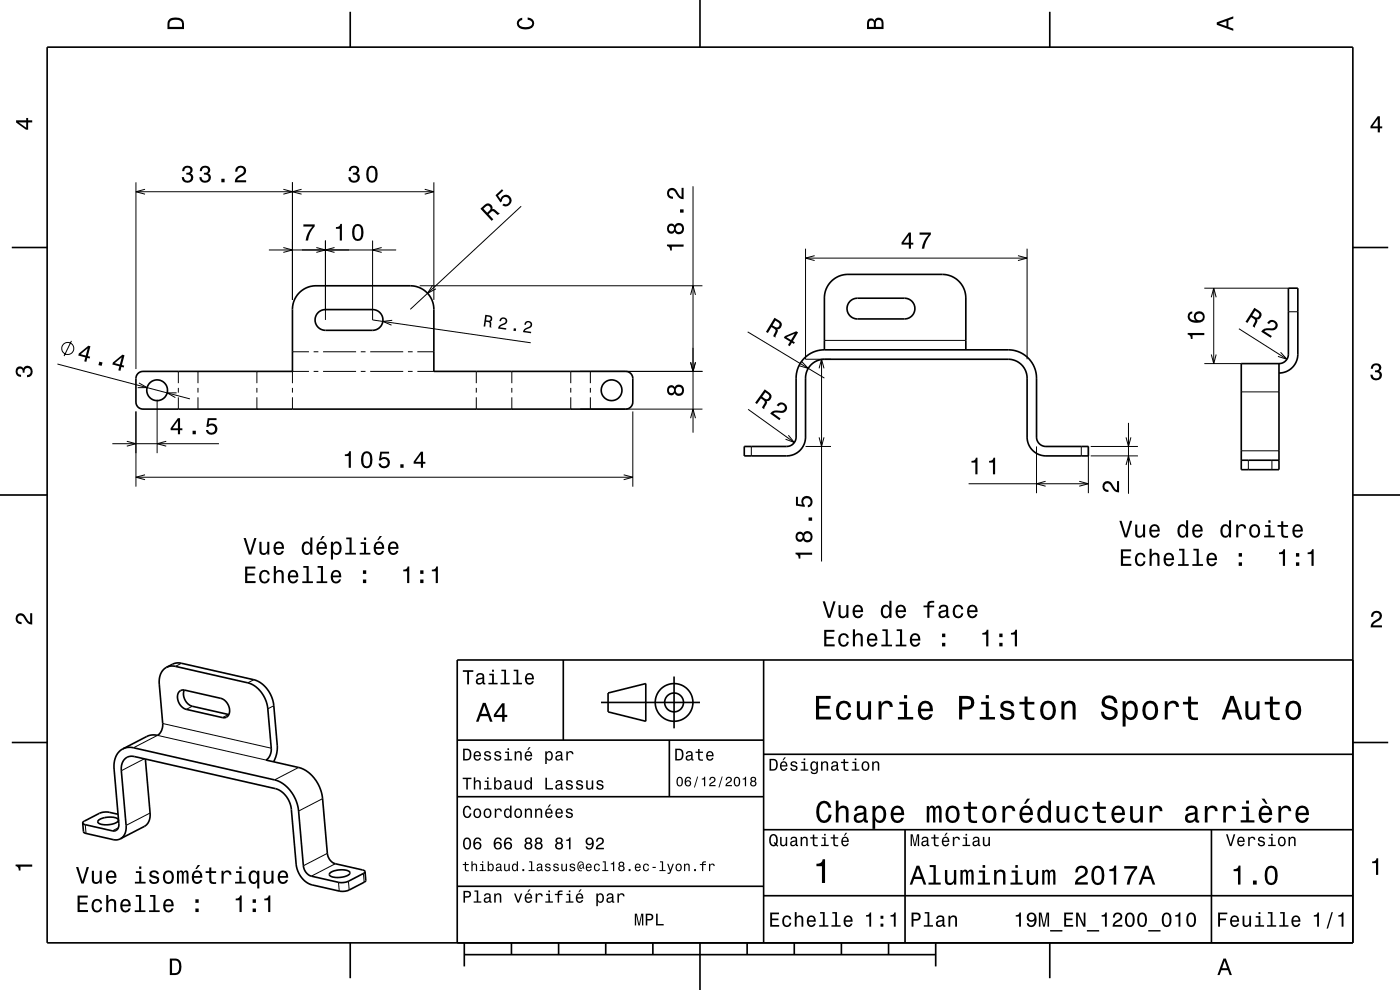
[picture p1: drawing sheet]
<svg xmlns="http://www.w3.org/2000/svg" width="297mm" height="210mm" viewBox="0 0 297 210" stroke-linecap="round" stroke-linejoin="round" font-family="sans-serif">
<g fill="none" stroke="#000" stroke-width=".21">
<path d="M28.8 38.7v39.6M62 38.7v24.9M92 38.7v24.9M147 39.5v52.3M28.8 40.7h63.2M30.8 40.2l-2 .5 2 .5M57 53h27M60.1 40.2l1.9 .5-1.9 .5M60.1 52.5l1.9 .5-1.9 .5M64 40.2l-2 .5 2 .5M67.1 52.5l1.9 .5-1.9 .5M69 51v16.9"/>
<path d="M71 52.5l-2 .5 2 .5M79 51v16.9l33.6 4.8M81 52.5l-2 .5 2 .5M90.1 40.2l1.9 .5-1.9 .5M110.6 43.8l-23.6 21.8M170.9 52.8v23.4h5.4M170.9 54.8h47M172.8 54.2l-1.9 .6 1.9 .5M216 54.2l1.9 .6-1.9 .5M217.9 52.8v23.4M12.2 77.2l28.1 7.4M15.2 72.3l-1.6 3.2"/>
<path d="M37.8 78.8v2.5M42 78.8v2.5M54.5 78.8v2.5M62 74.6h3.5M65.5 78.8h-3.5v2.5M66.5 78.8h1M66.5 74.6h1M68.5 78.8h7M68.5 74.6h7M76.5 78.8h1M76.5 74.6h1M78.5 78.8h7"/>
<path d="M78.5 74.6h7M83.2 67.9l-2 .3 1.9 .8M86.5 78.8h1M86.5 74.6h1M88.5 78.8h3.5M88.5 74.6h3.5M89 60.6h60M91.8 60.5l-1.1 1.7 1.8-.9M101 78.8v2.5M108.6 78.8v2.5M121.1 78.8v2.5M123.1 78.8h25.9"/>
<path d="M125.2 78.8v2.5M146.5 76.8l.5 2 .5-2M146.5 62.6l.5-2 .5 2M158.6 70.4l16.3 9.8M170.1 76.7l1.4 1.4-2-.5M173.8 78.1l.5-1.9 .5 1.9M174.3 76.2v42.9M174.9 72.2h30M255.5 77.1h7.8M255.5 61.1h17.8M257 75.2l.5 1.9 .5-1.9M257 63.1l.5-2 .5 2"/>
<path d="M257.5 61.1v16M262.8 69.7l10.2 6.5M271.7 74.7l1.3 1.5-1.9-.6M273.3 66.1h2M23.8 94.1h22.7M26.9 93.6l1.9 .5-1.9 .5M28.8 87.3v15.9M29.5 81.2l1.7 1h-2M33.3 84.8v11.3M35.3 93.6l-2 .5 2 .5M37.5 83.3h-2l1.7 1M37.8 82.3v1"/>
<path d="M37.8 84.3v2.5M42 82.3v1M42 84.3v2.5M54.5 82.3v1M54.5 84.3v2.5M62 82.3v1M62 84.3v2.5M101 82.3v1M101 84.3v2.5M108.6 82.3v1M108.6 84.3v2.5M121.1 82.3v1"/>
<path d="M121.1 84.3v2.5M123.1 86.8h25.9M125.2 82.3v1M125.2 84.3v2.5M134.2 87.3v15.9M146.5 88.7l.5-1.9 .5 1.9M158.7 86.8l9.8 7.1M159.4 94.7v2M167.2 92.3l1.3 1.6-1.9-.7M170.9 94.7h5.4M173.8 92.8l.5 1.9 .5-1.9M219.9 94.7v9.9"/>
<path d="M229.4 94.7v2M230.9 94.7v9.9M231.4 96.7h10M231.4 94.7h10M238.9 98.6l.5-1.9 .5 1.9M238.9 92.8l.5 1.9 .5-1.9M239.4 89.7v15M263.3 83.1h8M263.3 95.6h8M264.8 97.6v2M269.8 97.6v2M28.8 101.2h105.4"/>
<path d="M30.8 100.7l-2 .5 2 .6M132.3 100.7l1.9 .5-1.9 .6M205.5 102.6h25.4M221.8 102.1l-1.9 .5 1.9 .5M229 102.1l1.9 .5-1.9 .5M28.3 158.6l5.1-2.6 23 5.2M34.5 153.5l23 5.2M38.5 140.7l-1.3 .7M40.8 149.8l-1.3 .7M48.5 151.6l-1.3 .6M53.8 144.2l-1.2 .6M58.1 149.7l-1.3 .7"/>
<path d="M18.1 174.9l.1 1.9M25.1 175.6l-1.3 .6M30.6 161l-4.9 2.5M31.8 172.5l-5 2.6M63.3 162.8l-5 2.6M68.4 169.4l-5.1 2.6M69.4 181l-5 2.6M71.1 183.2l-5 2.7M71.8 187.2l.2 1.8M73.9 186.9l.2 1.9M77.1 185.3l.2 1.8"/>
<circle cx="14.4" cy="73.9" r="1.28"/>
</g>
<g fill="none" stroke="#000" stroke-width=".35">
<path d="M10 10h277v190h-277zM74.3 2.5v7.5M148.5 0v10M222.7 2.5v7.5M2.5 52.5h7.5M287 52.5h7.5M29.2 79.3l.6-.4 .5-.1h31.7v-13.2a5 5 0 0 1 5-5h20a5 5 0 0 1 5 5v13.2h40.7a1.5 1.5 0 0 1 1.5 1.5v5a1.51 1.51 0 0 1-1.5 1.5h-102.4a1.5 1.5 0 0 1-1.5-1.5v-5.1zM67.5 66.3l.6-.4 .9-.2h10a2.2 2.2 0 0 1 2.2 2.2 2.2 2.2 0 0 1-2.2 2.2h-10a2.2 2.2 0 0 1-2-1.4 2.2 2.2 0 0 1 .5-2.4zM170.6 76a6 6 0 0 1 4.3-1.8h39a6 6 0 0 1 6 6v12.5a2 2 0 0 0 2 2h9v2h-9a4 4 0 0 1-4-4v-12.5a4 4 0 0 0-4-4h-39a4 4 0 0 0-4 4v12.5a4 4 0 0 1-4 4h-9v-2h9a2 2 0 0 0 2-2v-12.5a6 6 0 0 1 1.7-4.2zM174.9 74.2v-11a5 5 0 0 1 5-5h20a5 5 0 0 1 5 5v11M180.3 63.9l.9-.5 .7-.1h10a2.2 2.2 0 0 1 2.2 2.2 2.2 2.2 0 0 1-2.2 2.2h-10a2.2 2.2 0 0 1-2-1.4 2.2 2.2 0 0 1 .4-2.4zM263.3 77.1h8v22.5h-8z"/>
<path d="M271.3 77.1a1.99 1.99 0 0 0 2-2v-14h2v14a4 4 0 0 1-4 4M263.3 97.6h8M0 105h10M287 105h10M119.5 140v17M162 140v60M287 140h-190v60M2.5 157.5h7.5M26 158.9l1.2-.4 1.1 .1 30 6.8a7.6 7.6 0 0 1 5 6.6l1.1 11.6a2.55 2.55 0 0 0 1.7 2.3l5.7 1.3h.9l1.2-.3 3.2-1.6 .3-.4M26 158.9a4.1 4.1 0 0 0-1.8 4.2l1 11.6a1.19 1.19 0 0 1-1.4 1.5l-5.7-1.3-.6-.3M35.3 141.6l.8-.3h.9l15.6 3.5a6.3 6.3 0 0 1 4.2 5.6l.7 8.3v.9a2.44 2.44 0 0 1-1.1 1.6l6.9 1.6a7.6 7.6 0 0 1 5.1 6.6l1 11.6a2.54 2.54 0 0 0 1.7 2.2l5.8 1.3 .5 .4M35.3 141.6a3.5 3.5 0 0 0-1.5 3.5l.7 8.4v.8a1.81 1.81 0 0 1-1.3 1.6h-.9l-.9 .2-5.4 2.8"/>
<path d="M35.3 141.6l1.7-.9h1.3l15.5 3.5a6.3 6.3 0 0 1 4.3 5.5l.7 8.4a6.2 6.2 0 0 1-.8 3.5M38.1 146.7l.5-.3h.6l7.6 1.7a2.53 2.53 0 0 1 1.4 3.9l-.4 .2h-.6l-7.7-1.7a2.61 2.61 0 0 1-1.4-3.8zM39.1 146.4a2.73 2.73 0 0 0 1.7 3.4l7.7 1.8M97 157h65M127.5 149h21M129 147l8-2v8l-8-2zM142 157v12M143 143.5v11M287 157.5h7.5M17.5 174.6l.2 1.8 .4 .3 6.1 1.4 1.3-.2M20.9 174a4.2 4.2 0 0 1 4.2-.2 .65 .65 0 0 1-.7 .8 4.1 4.1 0 0 1-3.6-.1l-.1-.2zM25 172.7l-2-.4-1.5 .1-3.6 1.8-.4 .4"/>
<path d="M25.5 177.9a2.77 2.77 0 0 0 1.3-2.8l-1.1-11.6a2.38 2.38 0 0 1 2.8-3l29.9 6.8a5 5 0 0 1 3.4 4.4l1 11.6a5.1 5.1 0 0 0 3.4 4.4l6 1.4 1.4-.1 3.9-2-.1-2.1M30.8 161l1 11.5a2.83 2.83 0 0 1-1.2 2.8l-5.1 2.6M97 169h65M162 176h125M162 160h125M192 176v24M257 176v24M70 185.2a4.2 4.2 0 0 1 4.2-.2 .65 .65 0 0 1-.7 .8 3.9 3.9 0 0 1-3.6-.2zM97 188h65M162 190h125M74.3 200v7.5M98.5 202.5h100"/>
<path d="M98.5 200v5M108.5 200v2.5M118.5 200v2.5M128.5 200v2.5M138.5 200v2.5M148.5 200v10M158.5 200v2.5M168.5 200v2.5M178.5 200v2.5M188.5 200v2.5M198.5 200v5M222.7 200v7.5"/>
<circle cx="33.3" cy="82.8" r="2.2"/>
<circle cx="129.7" cy="82.8" r="2.2"/>
<circle cx="143" cy="149" r="2"/>
<circle cx="143" cy="149" r="4"/>
</g>
<g fill="#000">
<path d="M36 4a2.18 2.18 0 0 0-.5 2.2h3.5v-1.2a1.43 1.43 0 0 0-1.7-1.3zM36.3 4.4a2.15 2.15 0 0 1 2.2 .3l.1 1h-2.6v-1z" fill-rule="evenodd"/>
<path d="M109.9 4.2l.9-.4v.4a.7 .7 0 0 0-.7 .5 .7 .7 0 0 0 .3 .8 1.7 1.7 0 0 0 2.5-.5 .9 .9 0 0 0-1-.8v-.5a1.24 1.24 0 0 1 1.4 1.1 1.24 1.24 0 0 1-1 1.4 2.22 2.22 0 0 1-2.5-.7l-.2-.5z" fill-rule="evenodd"/>
<path d="M184.2 4.2l-.3 .7v1.3h3.5v-1.3a.98 .98 0 0 0-.7-1.1 .98 .98 0 0 0-1.2 .6 .84 .84 0 0 0-1.3-.2zM184.5 4.5a.54 .54 0 0 1 .6-.1 .54 .54 0 0 1 .3 .6v.7h-1zM185.9 4.4a.62 .62 0 0 1 .8-.1 .62 .62 0 0 1 .3 .6v.8h-1.2z" fill-rule="evenodd"/>
<path d="M258.1 4.7v.6l3.5 1.2v-.4l-1-.4v-1.4l1-.4v-.4zM258.6 5l1.6-.5v1z" fill-rule="evenodd"/>
<path d="M3.4 25.5v.5l2.1 1.5h.5v-1.5h.8v-.5h-.8v-.5h-.4v.5zM4 26h1.6v1.1z" fill-rule="evenodd"/>
<path d="M38.9 35.4l-.3 .9h.5a.62 .62 0 0 1 .3-.8 .62 .62 0 0 1 .8 .3 .62 .62 0 0 1-.2 .8l-.5 .1v.3a.72 .72 0 0 1 1 .5 .72 .72 0 0 1-.5 .9 .72 .72 0 0 1-.9-.5l-.1-.3h-.4a1.18 1.18 0 0 0 1.5 1.2 1.18 1.18 0 0 0 .6-1.9l-.3-.1a.9 .9 0 0 0 .4-1.1 .9 .9 0 0 0-1.1-.6zM42.7 35.4l-.3 .9h.4a.62 .62 0 0 1 .4-.8 .62 .62 0 0 1 .8 .3 .62 .62 0 0 1-.3 .8l-.4 .1v.3a.72 .72 0 0 1 .9 .5 .72 .72 0 0 1-.5 .9 .72 .72 0 0 1-.9-.5v-.3h-.5a1.18 1.18 0 0 0 1.5 1.2 1.18 1.18 0 0 0 .6-1.9l-.2-.1a.9 .9 0 0 0 .3-1.1 .9 .9 0 0 0-1-.6zM47 37.9v.8h.7v-.8zM50.2 35.5l-.3 .9h.4a.71 .71 0 0 1 .6-.8 .71 .71 0 0 1 .8 .5 .71 .71 0 0 1-.5 .8 1.8 1.8 0 0 0-1.4 1.8h2.4v-.5h-1.9a2.23 2.23 0 0 1 1.5-1.1 1.13 1.13 0 0 0 .1-1.7 1.13 1.13 0 0 0-1.7 .1z" fill-rule="evenodd"/>
<path d="M74.3 35.4l-.3 .9h.4a.62 .62 0 0 1 .4-.8 .62 .62 0 0 1 .8 .3 .62 .62 0 0 1-.3 .8l-.4 .1v.3a.72 .72 0 0 1 .9 .5 .72 .72 0 0 1-.5 .9 .72 .72 0 0 1-.9-.5v-.3h-.5a1.18 1.18 0 0 0 1.5 1.2 1.18 1.18 0 0 0 .6-1.9l-.2-.1a.9 .9 0 0 0 .3-1.1 .9 .9 0 0 0-1-.6zM78 35.6a2.67 2.67 0 0 0 .4 3.1 1.14 1.14 0 0 0 1.6-.9 2.31 2.31 0 0 0-.6-2.5l-.5-.2-.5 .2zM78.6 35.7h.6a2.38 2.38 0 0 1 0 2.6h-.6a2.37 2.37 0 0 1 0-2.6z" fill-rule="evenodd"/>
<path d="M292.3 24.7l-1.6 2.1v.4h1.6v.9h.4v-.9h.5v-.4h-.5v-2.1zM292.3 25.2v1.6h-1.1z" fill-rule="evenodd"/>
<path d="M64.4 47.6h2.4v.4a5.3 5.3 0 0 0-1.5 3h-.5a5.2 5.2 0 0 1 1.5-2.9h-1.9z" fill-rule="evenodd"/>
<path d="M71.3 48.2v.3h.8v2.5h.4v-3.5h-.3a.77 .77 0 0 1-.9 .7zM75 48a2.68 2.68 0 0 0 .4 3 1.14 1.14 0 0 0 1.6-.9 2.31 2.31 0 0 0-.6-2.5l-.5-.1-.5 .1zM75.6 48h.6a2.37 2.37 0 0 1 0 2.6h-.6a2.38 2.38 0 0 1 0-2.6z" fill-rule="evenodd"/>
<path d="M101.9 44.3l2.4 2.5 .4-.3-1.1-1.1a1.08 1.08 0 0 1 1.1-.6l.9 .8 .4-.4-1.2-.9-.4 .1a.97 .97 0 0 0-.4-1.1 .97 .97 0 0 0-1.2 .2zM102.6 44.3a1.09 1.09 0 0 1 1.1-.6 .6 .6 0 0 1 .4 .5 .6 .6 0 0 1-.4 .6l-.3 .3z" fill-rule="evenodd"/>
<path d="M105.1 41.4l1.4-1.3 .3 .3-1.2 1.1 .6 .8a1.21 1.21 0 0 1 1.7-.8 1.21 1.21 0 0 1 .5 1.8 1.21 1.21 0 0 1-1.9 .2l.4-.3a.79 .79 0 0 0 1.1-.4 .79 .79 0 0 0-.5-1 .79 .79 0 0 0-1 .5v.4l-.3 .3z" fill-rule="evenodd"/>
<path d="M141.5 51.9v.3a.77 .77 0 0 1 .7 .9h.3v-.8h2.5v-.4zM141.8 47.7a1.05 1.05 0 0 0-.3 1.4 1.05 1.05 0 0 0 1.3 .4l.3-.4a1.11 1.11 0 0 0 1.6 .5 1.11 1.11 0 0 0 .3-1.6 1.03 1.03 0 0 0-.9-.7 1.03 1.03 0 0 0-1 .6l-.1-.2a.84 .84 0 0 0-1.2 0zM143.3 48.5a.75 .75 0 0 1 1.5 0 .75 .75 0 0 1-1.5 0zM141.9 48.5a.6 .6 0 0 1 1.2 0 .6 .6 0 0 1-1.2 0zM144.3 44.4v.7h.7v-.7zM141.8 40.2a1.2 1.2 0 0 0-.2 1.3 1.2 1.2 0 0 0 1.2 .7v-.5a.71 .71 0 0 1-.9-.5 .71 .71 0 0 1 .5-.9 .71 .71 0 0 1 .9 .5 1.79 1.79 0 0 0 1.7 1.5v-2.5h-.4v2a2.25 2.25 0 0 1-1.2-1.5 1.11 1.11 0 0 0-1.6-.1z" fill-rule="evenodd"/>
<path d="M192.8 49.3l-1.5 2.1v.5h1.5v.9h.5v-.9h.5v-.4h-.5v-2.2zM192.8 49.9v1.6h-1.1zM195.1 49.3v.5h1.9a5.2 5.2 0 0 0-1.4 3h.5a5.3 5.3 0 0 1 1.4-3.1v-.4z" fill-rule="evenodd"/>
<path d="M16.7 75l-.1 .4 1.5 .4-.2 .8 .4 .2 .2-.9 .5 .2 .1-.4-.5-.2 .6-2-.5-.2zM17.1 75.1l1.5-1.2-.4 1.5zM21.1 76.7l-.2 .7 .7 .2 .1-.7zM23.9 76.9l-.1 .4 1.5 .4-.2 .8 .4 .2 .3-.9 .4 .2 .1-.4-.4-.2 .5-2-.4-.2zM24.3 77l1.5-1.2-.4 1.5z" fill-rule="evenodd"/>
<path d="M103 66.8l-.4 2.4 .3 .1 .2-1.1 .7 .2 .1 1 .3 .1v-1.1l-.2-.2a.69 .69 0 0 0 .4-.7 .69 .69 0 0 0-.6-.6zM103.2 67.1l.4 .1a.42 .42 0 0 1 .5 .5 .42 .42 0 0 1-.6 .3l-.4-.1z" fill-rule="evenodd"/>
<path d="M106.3 67.5l-.4 .6h.4a.5 .5 0 0 1 .4-.5 .5 .5 0 0 1 .6 .4 .5 .5 0 0 1-.5 .6l-.2 .1a1.17 1.17 0 0 0-.9 1l1.7 .2v-.3l-1.3-.2 .6-.4a.84 .84 0 0 0 .9-1.1 .84 .84 0 0 0-1.3-.4zM109 69.6l-.1 .6h.5l.1-.5zM111.5 68.2l-.3 .7h.4a.5 .5 0 0 1 .4-.5 .5 .5 0 0 1 .6 .4 .5 .5 0 0 1-.5 .6l-.2 .1a1.16 1.16 0 0 0-1 .9l1.7 .3 .1-.3-1.4-.2 .7-.5a.84 .84 0 0 0 .9-1.1 .84 .84 0 0 0-1.4-.4z" fill-rule="evenodd"/>
<path d="M164.3 67.4l-1.8 3 .4 .2 .8-1.2a.85 .85 0 0 1 .7 1.1l-.4 .8 .5 .3 .5-1.4-.1-.4a.97 .97 0 0 0 .9-.7 .97 .97 0 0 0-.5-1.1zM164.5 68a1.09 1.09 0 0 1 .9 .9 .6 .6 0 0 1-.4 .5 .6 .6 0 0 1-.7-.1l-.4-.3z" fill-rule="evenodd"/>
<path d="M166.5 71.3l-.2 .4 1.3 .8-.4 .7 .3 .2 .5-.7 .4 .3 .2-.4-.4-.2 1.1-1.9-.4-.2zM166.9 71.5l1.7-.7-.8 1.3z" fill-rule="evenodd"/>
<path d="M252 70.6v.4a.77 .77 0 0 1 .6 .9h.4v-.8h2.5v-.5zM252.2 66.4a1.33 1.33 0 0 0 0 1.4 1.33 1.33 0 0 0 1.3 .7 1.63 1.63 0 0 0 2.1-1.3 1.15 1.15 0 0 0-1.6-1.1 1.15 1.15 0 0 0-.4 1.9 1.02 1.02 0 0 1-1.2-.8 .59 .59 0 0 1 .5-.7v-.4zM253.7 67.3a.75 .75 0 0 1 1.5 0 .75 .75 0 0 1-1.5 0z" fill-rule="evenodd"/>
<path d="M266.1 65.3l-1.9 3 .4 .2 .8-1.2a.85 .85 0 0 1 .8 1.1l-.4 .8 .4 .3 .6-1.4-.2-.3a.97 .97 0 0 0 1-.8 .97 .97 0 0 0-.5-1.1zM266.3 65.9a1.09 1.09 0 0 1 .8 .9 .6 .6 0 0 1-.4 .5 .6 .6 0 0 1-.6-.1l-.5-.3z" fill-rule="evenodd"/>
<path d="M269.2 68.1a1.18 1.18 0 0 1 1.9 .8 1.18 1.18 0 0 1-1.8 1.1l-.6 .1-.5 .2 1.6 1-.2 .3-2.1-1.2a1.8 1.8 0 0 1 2.2-.7 .71 .71 0 0 0 .9-.5 .71 .71 0 0 0-.5-.9 .71 .71 0 0 0-.9 .4l-.4-.2z" fill-rule="evenodd"/>
<path d="M291.1 77.4a1.08 1.08 0 0 1 1.4-.2 1.08 1.08 0 0 1 .4 1.2l-.3 .3a1.06 1.06 0 0 1 .5 1.3 1.06 1.06 0 0 1-1.2 .7 1.1 1.1 0 0 1-1.2-1.2h.5a.71 .71 0 0 0 1 .8 .71 .71 0 0 0 .1-1.3h-.6v-.4a.61 .61 0 0 0 .8-.3 .61 .61 0 0 0-.2-.8 .61 .61 0 0 0-.9 .2l-.1 .5h-.5z" fill-rule="evenodd"/>
<path d="M3.6 78a.86 .86 0 0 1 1.4 .2 1.06 1.06 0 0 1 1.2-.6 1.06 1.06 0 0 1 .7 1.2 1.1 1.1 0 0 1-1.2 1.2v-.4a.71 .71 0 0 0 .8-1 .71 .71 0 0 0-1.3-.1v.6h-.4a.61 .61 0 0 0-.3-.8 .61 .61 0 0 0-.8 .2 .61 .61 0 0 0 .2 .8l.6 .2v.4a1.15 1.15 0 0 1-1.2-.6 1.15 1.15 0 0 1 .3-1.3z" fill-rule="evenodd"/>
<path d="M37.7 88.7l-1.5 2.1v.5h1.5v.8h.5v-.8h.5v-.4h-.5v-2.2zM37.7 89.3v1.6h-1.1zM40.9 91.4v.7h.6v-.7zM44.1 88.7l-.3 1.9h.4a.8 .8 0 0 1 1.2-.3 .8 .8 0 0 1 0 1.3 .8 .8 0 0 1-1.2-.4h-.5a1.21 1.21 0 0 0 1.5 1.1 1.21 1.21 0 0 0 .8-1.7 1.21 1.21 0 0 0-1.7-.5l.1-1h1.5v-.4z" fill-rule="evenodd"/>
<path d="M73.2 96.4v.3h.8v2.5h.4v-3.5h-.3a.78 .78 0 0 1-.9 .7zM76.9 96.2a2.67 2.67 0 0 0 .4 3 1.14 1.14 0 0 0 1.6-.9 2.31 2.31 0 0 0-.6-2.5l-.5-.1-.5 .1zM77.5 96.2h.6a2.38 2.38 0 0 1 0 2.6h-.6a2.36 2.36 0 0 1 0-2.6zM80.7 95.8l-.3 1.9h.4a.8 .8 0 0 1 1.2-.3 .8 .8 0 0 1 0 1.3 .8 .8 0 0 1-1.2-.4h-.5a1.21 1.21 0 0 0 1.5 1.1 1.21 1.21 0 0 0 .8-1.7 1.21 1.21 0 0 0-1.7-.5l.1-1h1.5v-.4zM84.9 98.5v.7h.7v-.7zM89.3 95.8l-1.6 2.1v.5h1.6v.8h.4v-.8h.5v-.4h-.5v-2.2zM89.3 96.4v1.6h-1.1z" fill-rule="evenodd"/>
<path d="M141.8 82a1.05 1.05 0 0 0-.3 1.3 1.05 1.05 0 0 0 1.3 .5l.3-.4a1.11 1.11 0 0 0 1.6 .4 1.11 1.11 0 0 0 .3-1.5 1.03 1.03 0 0 0-.9-.7 1.03 1.03 0 0 0-1 .6l-.1-.2a.85 .85 0 0 0-1.2 0zM143.3 82.8a.75 .75 0 0 1 1.5 0 .75 .75 0 0 1-1.5 0zM141.9 82.8a.6 .6 0 0 1 1.2 0 .6 .6 0 0 1-1.2 0z" fill-rule="evenodd"/>
<path d="M162.2 82.6l-2 2.8 .4 .3 .8-1.2a.84 .84 0 0 1 .7 1.2l-.4 .8 .4 .3 .6-1.4-.1-.3a.97 .97 0 0 0 1-.7 .97 .97 0 0 0-.4-1.1zM162.4 83.2a1.08 1.08 0 0 1 .8 1 .6 .6 0 0 1-.4 .5 .6 .6 0 0 1-.7-.2l-.4-.3z" fill-rule="evenodd"/>
<path d="M165.2 85.5a1.18 1.18 0 0 1 1.8 1 1.18 1.18 0 0 1-1.8 1h-.7l-.5 .2 1.6 1.1-.3 .3-1.9-1.4a1.8 1.8 0 0 1 2.1-.6 .71 .71 0 0 0 1-.4 .71 .71 0 0 0-.4-.9 .71 .71 0 0 0-1 .4l-.3-.3z" fill-rule="evenodd"/>
<path d="M51.7 114.1l1.1 3.5h.5l1.1-3.5h-.5l-.8 3-.9-3zM55 114.9v1.8a.89 .89 0 0 0 .6 1 .89 .89 0 0 0 1.1-.5v.4h.4v-2.7h-.4v1.6a.65 .65 0 0 1-.4 .8 .65 .65 0 0 1-.8-.3v-2.1zM58.3 115.2a1.54 1.54 0 0 0 .8 2.5 1.07 1.07 0 0 0 1.1-.8h-.4l-.3 .3-.3 .1a.76 .76 0 0 1-.7-.9h1.7a1.16 1.16 0 0 0-.4-1.4 1.16 1.16 0 0 0-1.5 .2zM58.7 115.4a.66 .66 0 0 1 .8-.1 .66 .66 0 0 1 .3 .7h-1.3zM64.3 115.2a1.58 1.58 0 0 0 .7 2.5l.5-.1 .3-.4v.4h.5v-3.6h-.5v1.3a.9 .9 0 0 0-1.5-.1zM64.6 115.5a.62 .62 0 0 1 .7-.2 .62 .62 0 0 1 .5 .5 1.12 1.12 0 0 1-.7 1.5 1.19 1.19 0 0 1-.5-1.8zM68.4 113.7l-.5 .9h.3l.7-.9zM67.4 115.2a1.54 1.54 0 0 0 .8 2.5 1.06 1.06 0 0 0 1.1-.8h-.4l-.2 .3-.4 .1a.76 .76 0 0 1-.7-.9h1.8a1.16 1.16 0 0 0-.5-1.4 1.16 1.16 0 0 0-1.5 .2zM67.8 115.4a.66 .66 0 0 1 .8-.1 .66 .66 0 0 1 .3 .7h-1.3zM70.2 114.9v3.8h.4v-1.5a.93 .93 0 0 0 1 .5 .93 .93 0 0 0 .8-.8 1.5 1.5 0 0 0-1-2.1l-.4 .2-.4 .3v-.4zM70.8 115.5a.63 .63 0 0 1 .7-.2 .63 .63 0 0 1 .5 .5 1.13 1.13 0 0 1-.7 1.5 1.19 1.19 0 0 1-.5-1.8zM73.5 114v.4h.6v2.9h-.9v.3h2.3v-.3h-.9v-3.3zM76.5 115v.4h.7v1.9h-.9v.3h2.3v-.3h-.9v-2.3zM77.2 114v.5h.5v-.5zM80.5 113.7l-.5 .9h.3l.7-.9zM79.6 115.2a1.54 1.54 0 0 0 .8 2.5 1.07 1.07 0 0 0 1.1-.8h-.5l-.2 .3-.4 .1a.76 .76 0 0 1-.7-.9h1.8a1.17 1.17 0 0 0-.5-1.4 1.17 1.17 0 0 0-1.4 .2zM79.9 115.4a.66 .66 0 0 1 .8-.1 .66 .66 0 0 1 .3 .7h-1.3zM82.6 115.2a1.54 1.54 0 0 0 .8 2.5 1.06 1.06 0 0 0 1.1-.8h-.4l-.3 .3-.3 .1a.76 .76 0 0 1-.7-.9h1.7a1.16 1.16 0 0 0-.5-1.4 1.16 1.16 0 0 0-1.4 .2zM83 115.4a.66 .66 0 0 1 .7-.1 .66 .66 0 0 1 .4 .7h-1.3z" fill-rule="evenodd"/>
<path d="M168.8 117.2v.4a.77 .77 0 0 1 .6 .9h.4v-.8h2.5v-.5zM169 113.1a1.05 1.05 0 0 0-.2 1.3 1.05 1.05 0 0 0 1.3 .4l.3-.3a1.11 1.11 0 0 0 1.5 .4 1.11 1.11 0 0 0 .4-1.6 1.03 1.03 0 0 0-.9-.7 1.03 1.03 0 0 0-1 .6l-.1-.2a.84 .84 0 0 0-1.3 .1zM170.6 113.9a.71 .71 0 0 1 1.4 0 .71 .71 0 0 1-1.4 0zM169.1 113.9a.6 .6 0 0 1 1.2 0 .6 .6 0 0 1-1.2 0zM171.5 109.8v.7h.8v-.7zM168.9 105.4v1.9l1.8 .2v-.4a.8 .8 0 0 1-.2-1.2 .8 .8 0 0 1 1.2 .1 .8 .8 0 0 1-.3 1.2v.4a1.21 1.21 0 0 0 1-1.5 1.21 1.21 0 0 0-1.6-.8 1.21 1.21 0 0 0-.6 1.8l-.9-.2v-1.5z" fill-rule="evenodd"/>
<path d="M206.1 97.8v.3h.8v2.5h.5v-3.5h-.4a.77 .77 0 0 1-.9 .7zM209.8 97.8v.3h.8v2.5h.5v-3.5h-.3a.77 .77 0 0 1-1 .7z" fill-rule="evenodd"/>
<path d="M234.2 102.4a1.21 1.21 0 0 1 2 .7l.3 .6 .5 .2v-1.9h.4v2.5a1.8 1.8 0 0 1-1.7-1.5 .71 .71 0 0 0-.9-.5 .71 .71 0 0 0-.5 .9 .71 .71 0 0 0 .8 .5v.5a1.18 1.18 0 0 1-1.1-.7 1.18 1.18 0 0 1 .2-1.3z" fill-rule="evenodd"/>
<path d="M237.5 110.5l1.1 3.5h.5l1.1-3.5h-.5l-.9 3-.9-3zM240.8 111.3v1.8a.89 .89 0 0 0 .6 .9 .89 .89 0 0 0 1.1-.4v.4h.4v-2.7h-.4v1.5a.65 .65 0 0 1-.4 .8 .65 .65 0 0 1-.8-.3v-2zM244.1 111.6a1.54 1.54 0 0 0 .8 2.5 1.06 1.06 0 0 0 1.1-.9h-.4l-.3 .4-.3 .1a.76 .76 0 0 1-.7-.9h1.7a1.16 1.16 0 0 0-.5-1.4 1.16 1.16 0 0 0-1.4 .2zM244.5 111.8a.66 .66 0 0 1 .7-.1 .66 .66 0 0 1 .4 .7h-1.3zM250.1 111.6a1.58 1.58 0 0 0 .7 2.5l.5-.1 .3-.4v.4h.5v-3.6h-.5v1.3a.89 .89 0 0 0-1.5-.1zM250.4 111.9a.62 .62 0 0 1 .7-.3 .62 .62 0 0 1 .5 .6 1.12 1.12 0 0 1-.7 1.5 1.19 1.19 0 0 1-.5-1.8zM253.2 111.6a1.54 1.54 0 0 0 .8 2.5 1.05 1.05 0 0 0 1.1-.9h-.4l-.3 .4-.3 .1a.76 .76 0 0 1-.7-.9h1.7a1.16 1.16 0 0 0-.4-1.4 1.16 1.16 0 0 0-1.5 .2zM253.6 111.8a.66 .66 0 0 1 .8-.2 .66 .66 0 0 1 .3 .8h-1.3zM259.2 111.6a1.58 1.58 0 0 0 .7 2.5l.5-.1 .3-.4v.4h.5v-3.6h-.5v1.3a.89 .89 0 0 0-1.5-.1zM259.5 111.9a.62 .62 0 0 1 .7-.3 .62 .62 0 0 1 .5 .6 1.12 1.12 0 0 1-.7 1.5 1.19 1.19 0 0 1-.5-1.8zM262.3 111.3v2.7h.4v-1.6a.66 .66 0 0 1 .4-.7 .66 .66 0 0 1 .8 .2v.2h.5a.89 .89 0 0 0-.7-.9 .89 .89 0 0 0-1 .5v-.4zM265.3 111.6a1.53 1.53 0 0 0 .9 2.5 1.48 1.48 0 0 0 1.1-1.5 1.48 1.48 0 0 0-1.1-1.4l-.5 .1zM265.6 111.8a.67 .67 0 0 1 .8-.2 .67 .67 0 0 1 .4 .6 1.11 1.11 0 0 1-.6 1.5 1.17 1.17 0 0 1-.6-1.9zM268.4 111.4v.3h.7v1.9h-.9v.4h2.2v-.4h-.9v-2.2zM269.1 110.4v.5h.4v-.5zM271.8 110.6v.8h-.8v.3h.8v1.8a1.05 1.05 0 0 0 1.5 .6v-.4a.69 .69 0 0 1-1.1-.4v-1.6h1.1v-.3h-1.1v-.8zM274.5 111.6a1.54 1.54 0 0 0 .8 2.5 1.06 1.06 0 0 0 1.1-.9h-.5l-.2 .4-.4 .1a.76 .76 0 0 1-.7-.9h1.8a1.16 1.16 0 0 0-.5-1.4 1.16 1.16 0 0 0-1.4 .2zM274.8 111.8a.66 .66 0 0 1 .8-.1 .66 .66 0 0 1 .3 .7h-1.3z" fill-rule="evenodd"/>
<path d="M3.6 130.4a1.22 1.22 0 0 1 2 .7l.4 .6 .4 .3v-1.9h.4v2.4a1.8 1.8 0 0 1-1.7-1.4 .71 .71 0 0 0-.9-.5 .71 .71 0 0 0-.5 .8 .71 .71 0 0 0 .9 .5v.5a1.18 1.18 0 0 1-1.2-.7 1.18 1.18 0 0 1 .2-1.3z" fill-rule="evenodd"/>
<path d="M52 120.2v3.5h2.2v-.4h-1.7v-1.2h1.5v-.4h-1.5v-1.1h1.7v-.4zM55.3 121.3a1.53 1.53 0 0 0 .8 2.5 1.06 1.06 0 0 0 1.1-1.1h-.4a.67 .67 0 0 1-.6 .7 .67 .67 0 0 1-.7-.6 1.11 1.11 0 0 1 .6-1.5 .59 .59 0 0 1 .7 .6h.4a1.09 1.09 0 0 0-.7-1 1.09 1.09 0 0 0-1.2 .4zM58.1 120.1v3.6h.4v-1.6a.63 .63 0 0 1 .6-.8 .63 .63 0 0 1 .6 .7v1.7h.5v-1.8a.88 .88 0 0 0-.6-1 .88 .88 0 0 0-1.1 .5v-1.3zM61.4 121.3a1.54 1.54 0 0 0 .7 2.5 1.07 1.07 0 0 0 1.1-.9h-.4l-.2 .4-.4 .1a.76 .76 0 0 1-.7-.9h1.8a1.16 1.16 0 0 0-.5-1.4 1.16 1.16 0 0 0-1.4 .2zM61.7 121.5a.66 .66 0 0 1 .8-.2 .66 .66 0 0 1 .3 .8h-1.3zM64.3 120.1v.3h.7v2.9h-.9v.4h2.3v-.4h-.9v-3.2zM67.4 120.1v.3h.7v2.9h-.9v.4h2.2v-.4h-.9v-3.2zM70.5 121.3a1.55 1.55 0 0 0 .8 2.5 1.07 1.07 0 0 0 1-.9h-.4l-.2 .4-.4 .1a.76 .76 0 0 1-.7-.9h1.8a1.17 1.17 0 0 0-.5-1.4 1.17 1.17 0 0 0-1.4 .2zM70.8 121.5a.66 .66 0 0 1 .8-.2 .66 .66 0 0 1 .3 .8h-1.3zM77 122.9v.8h.7v-.8zM77 121v.7h.7v-.7z" fill-rule="evenodd"/>
<path d="M85.5 120.8v.4h.9v2.5h.4v-3.5h-.3a.77 .77 0 0 1-1 .6zM89.1 122.9v.8h.7v-.8zM89.1 121v.7h.7v-.7zM91.6 120.8v.4h.8v2.5h.5v-3.5h-.3a.77 .77 0 0 1-1 .6z" fill-rule="evenodd"/>
<path d="M174.8 133.6v3.5h2.3v-.4h-1.8v-1.2h1.6v-.4h-1.6v-1.1h1.7v-.4zM178.1 134.7a1.53 1.53 0 0 0 .9 2.5 1.06 1.06 0 0 0 1.1-1.1h-.5a.67 .67 0 0 1-.6 .7 .67 .67 0 0 1-.7-.6 1.11 1.11 0 0 1 .7-1.5 .59 .59 0 0 1 .6 .6h.5a1.09 1.09 0 0 0-.8-1 1.09 1.09 0 0 0-1.2 .4zM180.9 133.5v3.6h.5v-1.6a.63 .63 0 0 1 .4-.7 .63 .63 0 0 1 .8 .3v2h.4v-1.8a.88 .88 0 0 0-.6-1 .88 .88 0 0 0-1 .5v-1.3zM184.2 134.7a1.54 1.54 0 0 0 .8 2.5 1.07 1.07 0 0 0 1.1-.9h-.5l-.2 .4-.3 .1a.76 .76 0 0 1-.7-.9h1.7a1.17 1.17 0 0 0-.5-1.4 1.17 1.17 0 0 0-1.4 .2zM184.6 134.9a.66 .66 0 0 1 .7-.1 .66 .66 0 0 1 .4 .7h-1.3zM187.2 133.5v.4h.7v2.8h-.9v.4h2.2v-.4h-.9v-3.2zM190.2 133.5v.4h.7v2.8h-.9v.4h2.3v-.4h-.9v-3.2zM193.3 134.7a1.54 1.54 0 0 0 .8 2.5 1.07 1.07 0 0 0 1.1-.9h-.4l-.3 .4-.3 .1a.76 .76 0 0 1-.7-.9h1.7a1.17 1.17 0 0 0-.4-1.4 1.17 1.17 0 0 0-1.5 .2zM193.7 134.9a.66 .66 0 0 1 .8-.1 .66 .66 0 0 1 .3 .7h-1.3zM199.8 136.4v.7h.7v-.7zM199.8 134.4v.8h.7v-.8z" fill-rule="evenodd"/>
<path d="M174.5 127.6l1.2 3.5h.5l1.1-3.5h-.5l-.9 2.9-.9-2.9zM177.9 128.4v1.7a.89 .89 0 0 0 .6 1 .89 .89 0 0 0 1.1-.5v.5h.4v-2.7h-.5v1.5a.65 .65 0 0 1-.3 .8 .65 .65 0 0 1-.9-.3v-2zM181.2 128.6a1.54 1.54 0 0 0 .8 2.6 1.07 1.07 0 0 0 1.1-.9h-.5l-.2 .3-.4 .2a.76 .76 0 0 1-.7-1h1.8a1.16 1.16 0 0 0-.5-1.3 1.16 1.16 0 0 0-1.4 .1zM181.5 128.9a.66 .66 0 0 1 .8-.2 .66 .66 0 0 1 .3 .8h-1.3zM187.1 128.6a1.57 1.57 0 0 0 .8 2.6l.4-.2 .4-.4v.5h.4v-3.7h-.4v1.4a.89 .89 0 0 0-1.6-.2zM187.5 128.9a.62 .62 0 0 1 .7-.2 .62 .62 0 0 1 .4 .6 1.12 1.12 0 0 1-.6 1.5 1.19 1.19 0 0 1-.5-1.9zM190.3 128.6a1.55 1.55 0 0 0 .8 2.6 1.07 1.07 0 0 0 1.1-.9h-.5l-.2 .3-.4 .2a.76 .76 0 0 1-.7-1h1.8a1.17 1.17 0 0 0-.5-1.3 1.17 1.17 0 0 0-1.4 .1zM190.6 128.9a.66 .66 0 0 1 .8-.2 .66 .66 0 0 1 .3 .8h-1.3zM195.9 128.4v.4h.8v2.3h.5v-2.3h1v-.4h-1v-.3l.3-.2h.7v-.4a1.04 1.04 0 0 0-1.5 .7v.2zM199.4 128.5l-.2 .6h.4a.55 .55 0 0 1 .6-.5 .55 .55 0 0 1 .4 .8h-.2a1 1 0 0 0-1 .2 1 1 0 0 0-.3 1.1 .93 .93 0 0 0 1.7 0l.1 .3 .5 .1v-.4h-.2v-1.6a1.02 1.02 0 0 0-.7-.8 1.02 1.02 0 0 0-1.1 .2zM199.6 130l1.1-.3a.77 .77 0 0 1-.2 .9 .77 .77 0 0 1-.9 0zM202.4 128.6a1.53 1.53 0 0 0 .9 2.6 1.07 1.07 0 0 0 1.1-1.1h-.5a.67 .67 0 0 1-.6 .7 .67 .67 0 0 1-.7-.6 1.11 1.11 0 0 1 .7-1.6 .59 .59 0 0 1 .6 .7h.5a1.09 1.09 0 0 0-.8-1 1.09 1.09 0 0 0-1.2 .3zM205.5 128.6a1.55 1.55 0 0 0 .8 2.6 1.07 1.07 0 0 0 1-.9h-.4l-.2 .3-.4 .2a.76 .76 0 0 1-.7-1h1.8a1.17 1.17 0 0 0-.5-1.3 1.17 1.17 0 0 0-1.4 .1zM205.8 128.9a.66 .66 0 0 1 .8-.2 .66 .66 0 0 1 .3 .8h-1.3z" fill-rule="evenodd"/>
<path d="M208.4 134.3v.3h.8v2.5h.5v-3.5h-.4a.77 .77 0 0 1-.9 .7zM212 136.4v.7h.7v-.7zM212 134.4v.8h.7v-.8zM214.5 134.3v.3h.8v2.5h.4v-3.5h-.3a.78 .78 0 0 1-.9 .7z" fill-rule="evenodd"/>
<path d="M237.8 116.5v3.5h2.2v-.4h-1.8v-1.2h1.6v-.4h-1.6v-1h1.8v-.5zM241.1 117.6a1.53 1.53 0 0 0 .8 2.5 1.05 1.05 0 0 0 1.1-1h-.4a.67 .67 0 0 1-.7 .6 .67 .67 0 0 1-.6-.6 1.11 1.11 0 0 1 .6-1.5 .6 .6 0 0 1 .7 .6h.4a1.09 1.09 0 0 0-.8-.9 1.09 1.09 0 0 0-1.1 .3zM243.9 116.4v3.6h.4v-1.5a.63 .63 0 0 1 .4-.8 .63 .63 0 0 1 .8 .3v2h.5v-1.7a.88 .88 0 0 0-.6-1 .88 .88 0 0 0-1.1 .4v-1.3zM247.1 117.6a1.54 1.54 0 0 0 .8 2.5 1.06 1.06 0 0 0 1.1-.8h-.4l-.2 .3-.4 .1a.76 .76 0 0 1-.7-.9h1.8a1.16 1.16 0 0 0-.5-1.4 1.16 1.16 0 0 0-1.5 .2zM247.5 117.8a.66 .66 0 0 1 .8-.1 .66 .66 0 0 1 .3 .7h-1.3zM250.1 116.4v.4h.7v2.9h-.9v.3h2.3v-.3h-.9v-3.3zM253.2 116.4v.4h.7v2.9h-1v.3h2.3v-.3h-.9v-3.3zM256.2 117.6a1.54 1.54 0 0 0 .8 2.5 1.06 1.06 0 0 0 1.1-.8h-.4l-.2 .3-.4 .1a.76 .76 0 0 1-.7-.9h1.8a1.17 1.17 0 0 0-.5-1.4 1.17 1.17 0 0 0-1.5 .2zM256.6 117.8a.66 .66 0 0 1 .8-.1 .66 .66 0 0 1 .3 .7h-1.3zM262.8 119.3v.7h.7v-.7zM262.8 117.3v.8h.7v-.8z" fill-rule="evenodd"/>
<path d="M271.3 117.2v.3h.9v2.5h.4v-3.5h-.3a.77 .77 0 0 1-1 .7zM274.9 119.3v.7h.7v-.7zM274.9 117.3v.8h.7v-.8zM277.4 117.2v.3h.8v2.5h.5v-3.5h-.4a.77 .77 0 0 1-.9 .7z" fill-rule="evenodd"/>
<path d="M291.2 129.9a1.18 1.18 0 0 1 1.9 .3 1.18 1.18 0 0 1-1 1.7l-.5 .3-.3 .5h1.9v.4h-2.4a1.8 1.8 0 0 1 1.4-1.8 .71 .71 0 0 0 .5-.8 .71 .71 0 0 0-.9-.5 .71 .71 0 0 0-.5 .8h-.4z" fill-rule="evenodd"/>
<path d="M98.2 158.8v2.5h.9a1.37 1.37 0 0 0 .7-2.2 1.56 1.56 0 0 0-1.6-.3zM98.6 159.1a.98 .98 0 0 1 1.1 .7 .98 .98 0 0 1-.6 1.2h-.5zM100.7 159.6a1.04 1.04 0 0 0-.2 1.2 1.04 1.04 0 0 0 1 .5l.5-.5h-.3l-.4 .3a.54 .54 0 0 1-.5-.7h1.3a.83 .83 0 0 0-.4-.9 .83 .83 0 0 0-1 .1zM100.9 159.7l.2-.1a.47 .47 0 0 1 .5 .1 .47 .47 0 0 1 .1 .5h-.9zM102.9 159.5l-.2 .1a.69 .69 0 0 0 .9 .9l.2 .1a.43 .43 0 0 1-.4 .5 .43 .43 0 0 1-.4-.4h-.3a.74 .74 0 0 0 .9 .7 .74 .74 0 0 0 .5-1l-1-.4a.38 .38 0 0 1 .3-.5 .38 .38 0 0 1 .4 .4h.3a.78 .78 0 0 0-1.2-.4zM105.1 159.5l-.2 .1a.69 .69 0 0 0 .9 .9l.2 .1a.43 .43 0 0 1-.4 .5 .43 .43 0 0 1-.5-.4h-.3a.74 .74 0 0 0 .9 .7 .74 .74 0 0 0 .5-1l-.9-.4a.38 .38 0 0 1 .3-.5 .38 .38 0 0 1 .4 .4h.3a.77 .77 0 0 0-1.2-.4zM107.2 159.4v.3h.5v1.3h-.7v.3h1.6v-.3h-.6v-1.6zM107.7 158.7v.4h.3v-.4zM109.2 159.4v1.9h.3v-1.1a.45 .45 0 0 1 .4-.6 .45 .45 0 0 1 .5 .5v1.2h.3v-1.3a.63 .63 0 0 0-.5-.7 .63 .63 0 0 0-.7 .4v-.3zM112.2 158.5l-.4 .6h.3l.5-.6zM111.5 159.6a1.04 1.04 0 0 0-.2 1.2 1.04 1.04 0 0 0 1.1 .5l.5-.5h-.3l-.5 .3a.54 .54 0 0 1-.5-.7h1.3a.83 .83 0 0 0-.4-.9 .83 .83 0 0 0-1 .1zM111.8 159.7l.1-.1a.48 .48 0 0 1 .5 .1 .48 .48 0 0 1 .2 .5h-1zM115.7 159.4v2.7h.3v-1.1a.66 .66 0 0 0 .7 .4 .66 .66 0 0 0 .5-.6 .91 .91 0 0 0 0-1.1 .91 .91 0 0 0-1-.3l-.2 .3v-.3zM116.1 159.8a.45 .45 0 0 1 .5-.2 .45 .45 0 0 1 .3 .4 .65 .65 0 0 1 .1 .8 .65 .65 0 0 1-.7 .2 .98 .98 0 0 1-.2-1.2zM118.1 159.5l-.2 .4h.3a.39 .39 0 0 1 .4-.3 .39 .39 0 0 1 .3 .5h-.1a.65 .65 0 0 0-1 .4 .65 .65 0 0 0 .6 .9l.6-.3 .1 .2h.4v-.2l-.2-.1v-1.1a.72 .72 0 0 0-.5-.6 .72 .72 0 0 0-.7 .2zM118.2 160.6l.8-.3a.55 .55 0 0 1-.2 .7 .55 .55 0 0 1-.6 0zM120.1 159.4v1.9h.4v-1.1a.47 .47 0 0 1 .2-.6 .47 .47 0 0 1 .6 .2v.2h.4a.64 .64 0 0 0-.5-.7 .64 .64 0 0 0-.8 .4v-.3z" fill-rule="evenodd"/>
<path d="M98.2 142.2v.3h.9v2.7h.4v-2.7h.9v-.3zM101.3 143l-.3 .5h.4a.47 .47 0 0 1 .5-.4 .47 .47 0 0 1 .4 .6l-.2 .1a.84 .84 0 0 0-1 .2 .84 .84 0 0 0 0 1.1 .9 .9 0 0 0 1.3-.2l.1 .2 .5 .1v-.3l-.3-.1v-1.3a.87 .87 0 0 0-1.4-.5zM101.4 144.3l.9-.3a.66 .66 0 0 1-.1 .7 .66 .66 0 0 1-.8 .1zM103.8 142.9v.3h.6v1.6h-.8v.4h2v-.4h-.8v-1.9zM104.4 142.1v.4h.4v-.4zM106.4 142.1v.3h.6v2.4h-.8v.4h1.9v-.4h-.7v-2.7zM109 142.1v.3h.6v2.4h-.8v.4h1.9v-.4h-.7v-2.7zM111.6 143.1a1.32 1.32 0 0 0 .7 2.1 .9 .9 0 0 0 .9-.7h-.3l-.2 .3-.4 .1a.65 .65 0 0 1-.6-.8h1.6a1 1 0 0 0-.4-1.2 1 1 0 0 0-1.3 .2zM111.9 143.3a.57 .57 0 0 1 .7-.1 .57 .57 0 0 1 .3 .6h-1.2z" fill-rule="evenodd"/>
<path d="M102.4 149.1l-1.4 4h.5l.4-1.2h1.6l.4 1.2h.6l-1.5-4zM102.7 149.7l.7 1.7h-1.3zM106.5 149.2l-1.7 2.4v.5h1.7v1h.5v-1h.6v-.5h-.6v-2.4zM106.5 149.9v1.7h-1.3z" fill-rule="evenodd"/>
<path d="M143.2 158.8v2.5h.9a1.37 1.37 0 0 0 .7-2.2 1.56 1.56 0 0 0-1.6-.3zM143.6 159.1a.98 .98 0 0 1 1.1 .7 .98 .98 0 0 1-.6 1.2h-.5zM145.7 159.5l-.2 .4h.3a.39 .39 0 0 1 .5-.3 .39 .39 0 0 1 .3 .5h-.2a.65 .65 0 0 0-.9 .4 .65 .65 0 0 0 .5 .9l.7-.3v.2h.4v-.2l-.1-.1-.1-1.1a.73 .73 0 0 0-.4-.6 .73 .73 0 0 0-.8 .2zM145.8 160.6l.8-.3a.55 .55 0 0 1-.1 .7 .55 .55 0 0 1-.7 0zM148.1 158.9v.5h-.5v.3h.5v1.3a.75 .75 0 0 0 1 .4v-.3a.48 .48 0 0 1-.7-.3v-1.1h.7v-.3h-.7v-.5zM150 159.6a1.04 1.04 0 0 0-.2 1.2 1.04 1.04 0 0 0 1.1 .5l.5-.5h-.4l-.4 .3a.54 .54 0 0 1-.5-.7h1.3a.83 .83 0 0 0-.4-.9 .83 .83 0 0 0-1 .1zM150.3 159.7l.1-.1a.48 .48 0 0 1 .5 .1 .48 .48 0 0 1 .2 .5h-1z" fill-rule="evenodd"/>
<path d="M173.1 147.6v5h3.2v-.6h-2.5v-1.7h2.2v-.6h-2.2v-1.5h2.4v-.6zM177.8 149.2a2.59 2.59 0 0 0 .5 3.4 1.58 1.58 0 0 0 2.3-1.4h-.6a.95 .95 0 0 1-.9 1 .95 .95 0 0 1-1-.9 1.59 1.59 0 0 1 .9-2.1 .85 .85 0 0 1 .9 .8h.7a1.56 1.56 0 0 0-1.1-1.3 1.56 1.56 0 0 0-1.7 .5zM181.8 148.8v2.5a1.27 1.27 0 0 0 .9 1.4 1.27 1.27 0 0 0 1.5-.7v.6h.6v-3.8h-.6v2.2a.92 .92 0 0 1-.6 1.1 .92 .92 0 0 1-1.2-.4v-2.9zM186.4 148.8v3.8h.6v-2.2a.95 .95 0 0 1 .5-1.1 .95 .95 0 0 1 1.2 .3l.1 .4h.6a1.28 1.28 0 0 0-1-1.4 1.28 1.28 0 0 0-1.4 .8v-.6zM190.8 148.9v.5h1v2.7h-1.3v.5h3.2v-.5h-1.3v-3.2zM191.8 147.4v.8h.6v-.8zM195.1 149.2a2.62 2.62 0 0 0 .5 3.4 1.57 1.57 0 0 0 2.2-1.1h-.6l-.3 .5-.5 .2a1.08 1.08 0 0 1-1-1.3h2.5a1.66 1.66 0 0 0-.7-2 1.66 1.66 0 0 0-2.1 .3zM195.6 149.5a.94 .94 0 0 1 1.2-.2 .94 .94 0 0 1 .5 1h-1.9zM203.5 147.6v5h.6v-2.1h.8a1.47 1.47 0 0 0 1.8-1.2 1.47 1.47 0 0 0-1.5-1.7zM204.1 148.2a1.6 1.6 0 0 1 1.8 .5 .86 .86 0 0 1 0 .9 .86 .86 0 0 1-.9 .3h-.9zM208.1 148.9v.5h1v2.7h-1.3v.5h3.3v-.5h-1.3v-3.2zM209.1 147.4v.8h.7v-.8zM212.6 148.9a1.08 1.08 0 0 0-.3 1.2 1.08 1.08 0 0 0 1 .7l1.1 .4a.57 .57 0 0 1 .2 .6 .57 .57 0 0 1-.5 .4 .96 .96 0 0 1-1.4-.8h-.6a1.6 1.6 0 0 0 1.3 1.4 1.6 1.6 0 0 0 1.7-.8 1.13 1.13 0 0 0-1-1.6l-1.1-.3-.2-.4a.87 .87 0 0 1 .9-.5 .87 .87 0 0 1 .8 .6h.6a1.41 1.41 0 0 0-2.1-1.1zM217.4 147.8v1.1h-1.1v.5h1.1v2.6l.2 .4 .4 .3h1.4v-.5a.97 .97 0 0 1-1.4-.5v-2.3h1.4v-.5h-1.4v-1.1zM221.1 149.2a2.56 2.56 0 0 0 .5 3.4 1.72 1.72 0 0 0 1.8-.2 1.72 1.72 0 0 0 .6-1.7 1.7 1.7 0 0 0-.9-1.9 1.7 1.7 0 0 0-2 .4zM221.6 149.6a.96 .96 0 0 1 1-.4 .96 .96 0 0 1 .7 .8 1.59 1.59 0 0 1-1 2.2 1.19 1.19 0 0 1-1-1.5zM225.2 148.8v3.8h.6v-2.2a.97 .97 0 0 1 .5-1.1 .97 .97 0 0 1 1.1 .2l.1 .7v2.4h.7v-2.5a1.27 1.27 0 0 0-.9-1.4 1.27 1.27 0 0 0-1.5 .6v-.5zM234.1 147.9a1.38 1.38 0 0 0-.3 1.5 1.38 1.38 0 0 0 1.3 .9 1.25 1.25 0 0 1 1.4 .9 1.15 1.15 0 0 1-1.3 .9 1.15 1.15 0 0 1-1-1.1h-.7a1.8 1.8 0 0 0 1.7 1.8 1.8 1.8 0 0 0 1.9-1.6 1.46 1.46 0 0 0-1.5-1.4l-.6-.2a.83 .83 0 0 1-.5-1.1 .83 .83 0 0 1 1.2-.3l.5 .5 .1 .4h.7a1.67 1.67 0 0 0-1-1.6 1.67 1.67 0 0 0-1.9 .4zM238.2 148.8v5.3h.6v-2.1a1.32 1.32 0 0 0 1.4 .7 1.32 1.32 0 0 0 1.1-1.1 2.43 2.43 0 0 0-.8-2.8 1.21 1.21 0 0 0-1.7 .5v-.5zM239.1 149.6a.9 .9 0 0 1 .9-.4 .9 .9 0 0 1 .7 .8 1.61 1.61 0 0 1-.9 2.2 1.18 1.18 0 0 1-1-1.5zM242.8 149.2a2.56 2.56 0 0 0 .5 3.4 1.72 1.72 0 0 0 1.8-.2 1.72 1.72 0 0 0 .6-1.7 1.7 1.7 0 0 0-.9-1.9 1.7 1.7 0 0 0-2 .4zM243.3 149.6a.96 .96 0 0 1 1-.4 .96 .96 0 0 1 .7 .8 1.59 1.59 0 0 1-1 2.2 1.19 1.19 0 0 1-1-1.5zM247.1 148.8v3.8h.6v-2.2a.95 .95 0 0 1 .5-1.1 .95 .95 0 0 1 1.2 .3l.1 .4h.6a1.28 1.28 0 0 0-1-1.4 1.28 1.28 0 0 0-1.4 .8v-.6zM252 147.8v1.1h-1v.5h1l.1 2.6 .2 .4 .4 .3h1.4v-.5a.97 .97 0 0 1-1.4-.5v-2.3h1.4v-.5h-1.4v-1.1zM261 147.6l-1.8 5h.6l.6-1.4h2l.5 1.4h.7l-1.9-5zM261.4 148.3l.7 2.2h-1.5zM264.2 148.8v2.5a1.27 1.27 0 0 0 .9 1.4 1.27 1.27 0 0 0 1.5-.7v.6h.6v-3.8h-.6v2.2a.92 .92 0 0 1-.6 1.1 .92 .92 0 0 1-1.1-.4l-.1-2.9zM269.4 147.8v1.1h-1.1v.5h1.1v2.6l.2 .4 .4 .3 .7 .1 .8-.1v-.5a.97 .97 0 0 1-1.4-.5l-.1-2.3h1.5v-.5h-1.5v-1.1zM273.1 149.2a2.56 2.56 0 0 0 .6 3.4 1.72 1.72 0 0 0 1.8-.2 1.72 1.72 0 0 0 .6-1.7 1.7 1.7 0 0 0-.9-1.9 1.7 1.7 0 0 0-2.1 .4zM273.6 149.6a.96 .96 0 0 1 1-.4 .96 .96 0 0 1 .7 .8 1.59 1.59 0 0 1-.9 2.2 1.19 1.19 0 0 1-1.1-1.5z" fill-rule="evenodd"/>
<path d="M98.4 178a1.44 1.44 0 0 0 .7 2.2 1.45 1.45 0 0 0 .6-2.2 .79 .79 0 0 0-1.3 0zM98.8 178h.5a1.69 1.69 0 0 1 0 1.9h-.5a1.71 1.71 0 0 1 0-1.9zM100.8 177.8a1.72 1.72 0 0 0 .1 2.3 .83 .83 0 0 0 1.1-.2 .83 .83 0 0 0-.1-1.1 .83 .83 0 0 0-1.2 0 .74 .74 0 0 1 .6-.9l.3 .1 .2 .3h.3a.8 .8 0 0 0-.5-.6 .8 .8 0 0 0-.8 .1zM100.7 179.4a.55 .55 0 0 1 1.1 0 .55 .55 0 0 1-1.1 0zM105.1 177.8a1.72 1.72 0 0 0 .1 2.3 .83 .83 0 0 0 1.1-.2 .83 .83 0 0 0-.1-1.1 .83 .83 0 0 0-1.1 0 .74 .74 0 0 1 .6-.9l.3 .1 .1 .3h.4a.8 .8 0 0 0-.6-.6 .8 .8 0 0 0-.8 .1zM105.1 179.4a.53 .53 0 0 1 1 0 .53 .53 0 0 1-1 0zM107.3 177.8a1.72 1.72 0 0 0 .1 2.3 .83 .83 0 0 0 1.1-.2 .83 .83 0 0 0-.1-1.1 .83 .83 0 0 0-1.2 0 .74 .74 0 0 1 .6-.9l.4 .1 .1 .3h.3a.8 .8 0 0 0-.5-.6 .8 .8 0 0 0-.8 .1zM107.2 179.4a.55 .55 0 0 1 1.1 0 .55 .55 0 0 1-1.1 0zM111.5 177.8l-.1 .2a.57 .57 0 0 0 .3 .8 .79 .79 0 0 0-.4 1.1 .79 .79 0 0 0 1.2 .3 .74 .74 0 0 0 .5-.7 .74 .74 0 0 0-.5-.7 .68 .68 0 0 0 .3-1 .68 .68 0 0 0-1-.1zM111.6 179.5a.51 .51 0 0 1 1 0 .51 .51 0 0 1-1 0zM111.7 178.3a.42 .42 0 0 1 .8 0 .42 .42 0 0 1-.8 0zM113.7 177.8l-.2 .2a.57 .57 0 0 0 .3 .8 .78 .78 0 0 0-.1 1.2 .78 .78 0 0 0 1.1 0 .78 .78 0 0 0-.1-1.2 .68 .68 0 0 0 .2-1 .68 .68 0 0 0-1-.1zM113.7 179.5a.55 .55 0 0 1 1.1 0 .55 .55 0 0 1-1.1 0zM113.8 178.3a.45 .45 0 0 1 .9 0 .45 .45 0 0 1-.9 0zM118 177.8l-.1 .2a.57 .57 0 0 0 .3 .8 .78 .78 0 0 0-.2 1.2 .78 .78 0 0 0 1.2 0 .78 .78 0 0 0-.2-1.2 .68 .68 0 0 0 .3-1 .68 .68 0 0 0-1-.1zM118.1 179.5a.51 .51 0 0 1 1 0 .51 .51 0 0 1-1 0zM118.2 178.3a.42 .42 0 0 1 .8 0 .42 .42 0 0 1-.8 0zM120.1 178.1v.3h.6v1.8h.3v-2.6h-.2a.55 .55 0 0 1-.7 .5zM124.5 177.9a.82 .82 0 0 0-.1 1.2 .82 .82 0 0 0 1.2-.1 .73 .73 0 0 1-.6 .9l-.3-.1-.1-.3h-.4a.88 .88 0 0 0 1.1 .7 .88 .88 0 0 0 .7-1.1 1.01 1.01 0 0 0-.3-1.2 1.01 1.01 0 0 0-1.2 0zM124.6 178.5a.53 .53 0 0 1 1 0 .53 .53 0 0 1-1 0zM126.7 177.9l-.2 .6h.3a.5 .5 0 0 1 .4-.6 .5 .5 0 0 1 .6 .4 .5 .5 0 0 1-.4 .6l-.2 .1a1.17 1.17 0 0 0-.8 1.2h1.7v-.4h-1.3l.6-.5a.83 .83 0 0 0 .6-1.2 .83 .83 0 0 0-1.3-.2z" fill-rule="evenodd"/>
<path d="M98.2 165v.3h.7v2.2h.4v-2.2h.7v-.3zM100.5 164.9v2.6h.3v-1.1a.45 .45 0 0 1 .4-.7 .45 .45 0 0 1 .5 .6v1.2h.3v-1.3a.63 .63 0 0 0-.4-.7 .63 .63 0 0 0-.8 .3v-.9zM102.8 165.6v.3h.5v1.3h-.6v.3h1.6v-.3h-.7v-1.6zM103.3 164.9v.3h.4v-.3zM104.8 164.9v2.6h.3v-.3a.66 .66 0 0 0 .8 .3 .66 .66 0 0 0 .5-.6 .9 .9 0 0 0 0-1 .9 .9 0 0 0-1-.3l-.3 .2v-.9zM105.3 165.9a.45 .45 0 0 1 .5-.1 .45 .45 0 0 1 .3 .4 .65 .65 0 0 1 0 .7 .65 .65 0 0 1-.7 .3 1 1 0 0 1-.1-1.3zM107.2 165.6l-.2 .5h.3a.39 .39 0 0 1 .5-.4 .39 .39 0 0 1 .3 .6h-.2a.65 .65 0 0 0-.9 .4 .65 .65 0 0 0 .5 .8l.7-.3v.2l.4 .1v-.3h-.1l-.1-1.1a.73 .73 0 0 0-.4-.6 .73 .73 0 0 0-.8 .1zM107.3 166.7l.8-.2a.55 .55 0 0 1-.1 .6 .55 .55 0 0 1-.7 .1zM109.2 165.5v1.3a.63 .63 0 0 0 .4 .7 .63 .63 0 0 0 .8-.3v.3h.3v-2h-.3v1.2a.46 .46 0 0 1-.3 .5 .46 .46 0 0 1-.6-.2v-1.5zM111.4 165.7a1.06 1.06 0 0 0-.2 1.2 1.06 1.06 0 0 0 1 .6l.3-.3v.3h.4v-2.6h-.4v.9a.64 .64 0 0 0-1.1-.1zM111.7 165.9a.44 .44 0 0 1 .5-.1 .44 .44 0 0 1 .3 .4 .65 .65 0 0 1 0 .7 .65 .65 0 0 1-.7 .3 .98 .98 0 0 1-.1-1.3zM115.7 165v2.5h1.6v-.3h-1.3v-2.2zM118.1 165.6l-.2 .5h.3a.39 .39 0 0 1 .4-.4 .39 .39 0 0 1 .3 .6h-.1a.65 .65 0 0 0-1 .4 .65 .65 0 0 0 .6 .8l.6-.3 .1 .2 .4 .1v-.3h-.2v-1.1a.72 .72 0 0 0-.5-.6 .72 .72 0 0 0-.7 .1zM118.2 166.7l.8-.2a.55 .55 0 0 1-.2 .6 .55 .55 0 0 1-.6 .1zM120.2 165.6l-.1 .2a.69 .69 0 0 0 .8 .9l.3 .1a.43 .43 0 0 1-.4 .5 .43 .43 0 0 1-.5-.4h-.3a.74 .74 0 0 0 .9 .7 .74 .74 0 0 0 .5-1.1l-1-.3a.38 .38 0 0 1 .3-.5 .38 .38 0 0 1 .5 .4l.3-.1a.77 .77 0 0 0-1.3-.4zM122.4 165.6l-.1 .2a.68 .68 0 0 0 .8 .9l.2 .1a.43 .43 0 0 1-.3 .5 .43 .43 0 0 1-.5-.4h-.3a.74 .74 0 0 0 .9 .7 .74 .74 0 0 0 .5-1.1l-1-.3a.38 .38 0 0 1 .3-.5 .38 .38 0 0 1 .5 .4l.3-.1a.77 .77 0 0 0-1.3-.4zM124.4 165.5v1.3a.63 .63 0 0 0 .4 .7 .63 .63 0 0 0 .8-.3v.3h.3v-2h-.4v1.2a.46 .46 0 0 1-.2 .5 .46 .46 0 0 1-.6-.2v-1.5zM126.7 165.6l-.1 .2a.69 .69 0 0 0 .8 .9l.3 .1a.43 .43 0 0 1-.4 .5 .43 .43 0 0 1-.5-.4h-.3a.74 .74 0 0 0 .9 .7 .74 .74 0 0 0 .5-1.1l-1-.3a.38 .38 0 0 1 .3-.5 .38 .38 0 0 1 .5 .4l.3-.1a.77 .77 0 0 0-1.3-.4z" fill-rule="evenodd"/>
<path d="M98.4 171.2a1.45 1.45 0 0 0 .7 2.3 .94 .94 0 0 0 .9-1h-.3a.59 .59 0 0 1-.8 .7 1.31 1.31 0 0 1 .2-2l.3 .1 .2 .4h.4a.85 .85 0 0 0-.6-.8 .85 .85 0 0 0-1 .3zM100.6 171.7a1.04 1.04 0 0 0-.1 1.3 1.04 1.04 0 0 0 1.1 .5 1.04 1.04 0 0 0 .5-1.3 1.04 1.04 0 0 0-1.2-.7zM100.9 171.9a.48 .48 0 0 1 .5-.1 .48 .48 0 0 1 .3 .4 .66 .66 0 0 1 0 .7 .66 .66 0 0 1-.7 .3 .98 .98 0 0 1-.1-1.3zM102.8 171.7a1.04 1.04 0 0 0-.2 1.3 1.04 1.04 0 0 0 1.2 .5 1.04 1.04 0 0 0 .5-1.3 1.04 1.04 0 0 0-1.2-.7zM103 171.9a.48 .48 0 0 1 .5-.1 .48 .48 0 0 1 .4 .4 .66 .66 0 0 1 0 .7 .66 .66 0 0 1-.7 .3 .97 .97 0 0 1-.2-1.3zM105 171.5v2h.3v-1.1a.47 .47 0 0 1 .2-.6 .47 .47 0 0 1 .6 .2l.1 .1h.3a.64 .64 0 0 0-.5-.6 .64 .64 0 0 0-.7 .4v-.4zM107.1 171.7a1.06 1.06 0 0 0-.2 1.2 1.06 1.06 0 0 0 .9 .6l.4-.3v.3h.3v-2.6h-.3v.9a.63 .63 0 0 0-1.1-.1zM107.4 171.9a.44 .44 0 0 1 .4-.1 .44 .44 0 0 1 .4 .4 .65 .65 0 0 1 0 .7 .65 .65 0 0 1-.7 .3l-.2-.4zM109.3 171.7a1.04 1.04 0 0 0-.1 1.3 1.04 1.04 0 0 0 1.1 .5 1.04 1.04 0 0 0 .5-1.3 1.04 1.04 0 0 0-1.2-.7zM109.5 171.9a.48 .48 0 0 1 .6-.1 .48 .48 0 0 1 .3 .4 .66 .66 0 0 1 0 .7 .66 .66 0 0 1-.7 .3 .98 .98 0 0 1-.2-1.3zM111.4 171.5v2h.3v-1.1a.45 .45 0 0 1 .3-.7 .45 .45 0 0 1 .5 .6v1.2h.4v-1.3a.63 .63 0 0 0-.5-.7 .63 .63 0 0 0-.7 .3v-.3zM113.5 171.5v2h.3v-1.1a.45 .45 0 0 1 .3-.6 .45 .45 0 0 1 .6 .2v1.5h.3v-1.3a.63 .63 0 0 0-.4-.7 .63 .63 0 0 0-.8 .3v-.3zM116.5 170.7l-.3 .6h.2l.5-.6zM115.9 171.7a1.04 1.04 0 0 0-.2 1.2 1.04 1.04 0 0 0 1 .6l.5-.6h-.3l-.4 .4a.54 .54 0 0 1-.5-.7h1.2a.83 .83 0 0 0-.3-1 .83 .83 0 0 0-1 .1zM116.1 171.9l.2-.1a.47 .47 0 0 1 .4 .1 .47 .47 0 0 1 .2 .4h-.9zM118 171.7a1.04 1.04 0 0 0-.2 1.2 1.04 1.04 0 0 0 1.1 .6l.5-.6h-.3l-.5 .4a.53 .53 0 0 1-.5-.7h1.3a.83 .83 0 0 0-.3-1 .83 .83 0 0 0-1.1 .1zM118.3 171.9l.1-.1a.47 .47 0 0 1 .5 .1 .47 .47 0 0 1 .2 .4h-1zM120.2 171.6l-.1 .2a.69 .69 0 0 0 .8 .9l.3 .1a.43 .43 0 0 1-.4 .5 .43 .43 0 0 1-.5-.4h-.3a.74 .74 0 0 0 .9 .7 .74 .74 0 0 0 .5-1.1l-1-.3a.38 .38 0 0 1 .3-.5 .38 .38 0 0 1 .5 .3h.3a.77 .77 0 0 0-1.3-.4z" fill-rule="evenodd"/>
<path d="M143.7 165a1.16 1.16 0 0 0 .5 1.8 1.16 1.16 0 0 0 .5-1.8 .63 .63 0 0 0-1 0zM144 165.1l.2-.1a.98 .98 0 0 1 0 1.6l-.2-.1-.2-.3v-.7zM145.5 164.9a1.37 1.37 0 0 0 .1 1.9 .66 .66 0 0 0 .9-.2 .66 .66 0 0 0-.1-.9 .66 .66 0 0 0-.9 0 .59 .59 0 0 1 .5-.7l.4 .3h.2a.64 .64 0 0 0-.4-.5 .64 .64 0 0 0-.7 .1zM145.5 166.2a.45 .45 0 0 1 .9 0 .45 .45 0 0 1-.9 0zM147.9 164.7l-.7 2.3h.2l.7-2.3zM148.9 165.1v.3h.4v1.4h.3v-2zM150.7 164.9l-.2 .6h.2a.4 .4 0 0 1 .3-.5 .4 .4 0 0 1 .5 .3 .4 .4 0 0 1-.3 .5l-.1 .1a.95 .95 0 0 0-.7 .9h1.4v-.3h-1.1l.5-.4a.67 .67 0 0 0 .5-1 .67 .67 0 0 0-1-.2zM153.1 164.7l-.7 2.3h.2l.7-2.3zM154.1 164.9l-.2 .6h.3a.4 .4 0 0 1 .3-.5 .4 .4 0 0 1 .5 .3 .4 .4 0 0 1-.3 .5l-.2 .1a.93 .93 0 0 0-.6 .9h1.4v-.3h-1.1l.5-.4a.67 .67 0 0 0 .5-1 .67 .67 0 0 0-1.1-.2zM155.8 165a1.15 1.15 0 0 0 .5 1.8 1.16 1.16 0 0 0 .5-1.8 .63 .63 0 0 0-1 0zM156.1 165.1l.2-.1a.98 .98 0 0 1 0 1.6l-.2-.1-.2-.3v-.7zM157.6 165.1v.3h.4v1.4h.3v-2zM159.4 164.9l-.2 .5 .2 .3a.62 .62 0 0 0-.1 .9 .62 .62 0 0 0 1 0 .62 .62 0 0 0-.1-.9 .57 .57 0 0 0 0-.9 .57 .57 0 0 0-.8 .1zM159.4 166.2a.41 .41 0 0 1 .8 0 .41 .41 0 0 1-.8 0zM159.5 165.3a.34 .34 0 0 1 .6 0 .34 .34 0 0 1-.6 0z" fill-rule="evenodd"/>
<path d="M163.2 161v2.5h.9a1.37 1.37 0 0 0 .7-2.2 1.58 1.58 0 0 0-1.6-.3zM163.6 161.3a.98 .98 0 0 1 1.1 .7 .98 .98 0 0 1-.6 1.2h-.5zM166.4 160.7l-.4 .6h.2l.5-.6zM165.7 161.7a1.04 1.04 0 0 0-.2 1.2 1.04 1.04 0 0 0 1 .6l.5-.6h-.3l-.4 .4a.54 .54 0 0 1-.5-.7h1.3a.83 .83 0 0 0-.4-1 .83 .83 0 0 0-1 .1zM165.9 161.9l.2-.1a.48 .48 0 0 1 .5 .1 .48 .48 0 0 1 .1 .4h-.9zM167.9 161.6l-.2 .2a.68 .68 0 0 0 .9 .9l.2 .1a.43 .43 0 0 1-.4 .5 .43 .43 0 0 1-.4-.4h-.3a.74 .74 0 0 0 .9 .7 .74 .74 0 0 0 .5-1.1l-1-.3a.38 .38 0 0 1 .3-.5 .38 .38 0 0 1 .4 .4l.3-.1a.78 .78 0 0 0-1.2-.4zM170 161.6v.3h.5v1.3h-.7v.3h1.7v-.3h-.7v-1.6zM170.5 160.9v.3h.3v-.3zM172.1 161.7a1.06 1.06 0 0 0-.2 1.2 1.06 1.06 0 0 0 .9 .6l.4-.3a.52 .52 0 0 1-.2 .7 .52 .52 0 0 1-.7-.3h-.3a.78 .78 0 0 0 .9 .6 .78 .78 0 0 0 .6-.8v-1.9h-.3v.4l-.2-.3a.64 .64 0 0 0-.9 .1zM172.4 161.9a.45 .45 0 0 1 .4-.1 .45 .45 0 0 1 .4 .4 .65 .65 0 0 1 0 .7 .65 .65 0 0 1-.7 .3l-.2-.4zM174.2 161.5v2h.3v-1.1a.45 .45 0 0 1 .3-.6 .45 .45 0 0 1 .5 .2l.1 1.5h.3v-1.3a.63 .63 0 0 0-.5-.7 .63 .63 0 0 0-.7 .3v-.3zM176.6 161.6l-.2 .5h.3a.39 .39 0 0 1 .4-.4 .39 .39 0 0 1 .3 .6h-.1a.65 .65 0 0 0-1 .4 .65 .65 0 0 0 .6 .8l.6-.3 .1 .2 .4 .1-.2-.4v-1a.73 .73 0 0 0-1.2-.5zM176.7 162.7l.8-.2a.55 .55 0 0 1-.2 .6 .55 .55 0 0 1-.6 .1zM178.9 161v.6h-.5v.3h.5l.1 1.3a.75 .75 0 0 0 1 .3v-.3a.48 .48 0 0 1-.7-.2v-1.1h.7v-.3h-.7v-.6zM180.8 161.6v.3h.5v1.3h-.6v.3h1.6v-.3h-.6v-1.6zM181.3 160.9v.3h.4v-.3zM183 161.7a1.04 1.04 0 0 0-.2 1.3 1.04 1.04 0 0 0 1.2 .5 1.04 1.04 0 0 0 .4-1.3 1.04 1.04 0 0 0-1.2-.7zM183.2 161.9a.48 .48 0 0 1 .5-.1 .48 .48 0 0 1 .4 .4 .66 .66 0 0 1 0 .7 .66 .66 0 0 1-.7 .3 .98 .98 0 0 1-.2-1.3zM185 161.5v2h.3v-1.1a.45 .45 0 0 1 .3-.6 .45 .45 0 0 1 .6 .2v1.5h.3v-1.3a.63 .63 0 0 0-.4-.7 .63 .63 0 0 0-.8 .3v-.3z" fill-rule="evenodd"/>
<path d="M163.4 177.2a1.45 1.45 0 0 0 .7 2.3l.5-.2 .3 .3 .2-.2-.3-.3a1.53 1.53 0 0 0-.5-2.2l-.6 .1zM163.8 177.3l.3-.1a1.21 1.21 0 0 1 .5 1.7l-.3-.3-.2 .2 .3 .3a.45 .45 0 0 1-.7-.1 1.62 1.62 0 0 1 .1-1.7zM165.5 177.5v1.3a.63 .63 0 0 0 .4 .7 .63 .63 0 0 0 .8-.3v.3h.3v-2h-.3v1.2a.46 .46 0 0 1-.3 .5 .46 .46 0 0 1-.6-.2v-1.5zM167.9 177.6l-.2 .5h.3a.39 .39 0 0 1 .5-.4 .39 .39 0 0 1 .2 .6h-.1a.65 .65 0 0 0-.9 .4 .65 .65 0 0 0 .5 .8l.6-.3 .1 .2 .4 .1v-.3h-.2v-1.1a.73 .73 0 0 0-1.2-.5zM168 178.7l.8-.2a.55 .55 0 0 1-.2 .6 .55 .55 0 0 1-.6 .1zM169.8 177.5v2h.4v-1.1a.45 .45 0 0 1 .2-.6 .45 .45 0 0 1 .6 .2v1.5h.3v-1.3a.63 .63 0 0 0-.4-.7 .63 .63 0 0 0-.8 .3v-.3zM172.4 177v.6h-.5v.3h.5l.1 1.3a.75 .75 0 0 0 1 .3v-.3a.49 .49 0 0 1-.7-.2v-1.1h.7v-.3h-.7v-.6zM174.3 177.6v.3h.5v1.3h-.6v.3h1.6v-.3h-.6v-1.6zM174.8 176.9v.3h.4v-.3zM176.8 177v.6h-.6v.3h.6v1.3a.74 .74 0 0 0 1 .3v-.3a.49 .49 0 0 1-.7-.2v-1.1h.7v-.3h-.7v-.6zM179.4 176.7l-.4 .6h.2l.5-.6zM178.7 177.7a1.04 1.04 0 0 0-.2 1.2 1.04 1.04 0 0 0 1 .6l.5-.6h-.3l-.4 .4a.54 .54 0 0 1-.5-.7h1.3a.83 .83 0 0 0-.4-1 .83 .83 0 0 0-1 .1zM178.9 177.9l.2-.1a.48 .48 0 0 1 .5 .1 .48 .48 0 0 1 .1 .4h-.9z" fill-rule="evenodd"/>
<path d="M173.6 170.5a3.6 3.6 0 0 0 0 3.5 1.59 1.59 0 0 0 1.9 .5 1.59 1.59 0 0 0 .9-1.7h-.6a1.06 1.06 0 0 1-1.4 1.1 2.67 2.67 0 0 1 0-3.4 .92 .92 0 0 1 1.3 .8h.7a1.53 1.53 0 0 0-1.1-1.4 1.53 1.53 0 0 0-1.7 .6zM177.3 169.8v4.7h.6v-2a.81 .81 0 0 1 .5-1 .81 .81 0 0 1 1 .4l.1 2.6h.5v-2.3a1.13 1.13 0 0 0-.7-1.3 1.13 1.13 0 0 0-1.4 .6v-1.7zM181.6 171.2l-.3 .3v.5h.5a.71 .71 0 0 1 .8-.7 .71 .71 0 0 1 .5 1l-.2 .1a1.47 1.47 0 0 0-1.8 1.2 .93 .93 0 0 0 1 1l.6-.2 .6-.4 .1 .4 .7 .1v-.5h-.3v-2.1a1.31 1.31 0 0 0-2.2-.7zM181.8 173.1l1.4-.4a.99 .99 0 0 1-.2 1.1 .99 .99 0 0 1-1.2 .1l-.1-.4zM185.1 171v4.8h.6v-1.9a1.19 1.19 0 0 0 1.2 .7 1.19 1.19 0 0 0 1-1.1 1.94 1.94 0 0 0-1.2-2.6 1.07 1.07 0 0 0-1 .6v-.5zM185.9 171.7a.81 .81 0 0 1 .9-.3 .81 .81 0 0 1 .6 .7 1.45 1.45 0 0 1-.8 2 1.52 1.52 0 0 1-.7-2.4zM189.3 171.4a1.98 1.98 0 0 0 1 3.2 1.36 1.36 0 0 0 1.4-1.1h-.5l-.3 .4-.5 .2a.97 .97 0 0 1-.9-1.2h2.3a1.5 1.5 0 0 0-.6-1.8 1.5 1.5 0 0 0-1.9 .3zM189.8 171.6a.85 .85 0 0 1 1-.1 .85 .85 0 0 1 .4 .9h-1.7zM196.6 171v3.5h.5v-2.4a.65 .65 0 0 1 .5-.8 .52 .52 0 0 1 .3 .7v2.5h.5v-2.4a.65 .65 0 0 1 .5-.8l.3 .2v.5v2.5h.6v-2.4a.89 .89 0 0 0-.7-1.2l-.4 .1-.3 .4-.3-.4-.4-.1-.3 .1-.3 .4v-.4zM201 171.4a1.96 1.96 0 0 0 1.1 3.2 1.95 1.95 0 0 0 1.5-1.6 1.95 1.95 0 0 0-.9-2l-.6-.1-.7 .1zM201.4 171.7a.86 .86 0 0 1 .9-.3 .86 .86 0 0 1 .6 .7 1.43 1.43 0 0 1-.8 2 1.51 1.51 0 0 1-.7-2.4zM205.4 170.1v1h-1v.5h1v2.3l.2 .4 .4 .2 .6 .1h.7v-.5a.88 .88 0 0 1-1.3-.5v-2h1.3v-.5h-1.3v-1zM208.8 171.4a1.96 1.96 0 0 0 1.1 3.2 1.95 1.95 0 0 0 1.6-1.6 1.95 1.95 0 0 0-1-2l-.6-.1-.6 .1zM209.2 171.7a.86 .86 0 0 1 .9-.3 .86 .86 0 0 1 .6 .7 1.43 1.43 0 0 1-.8 2 1.51 1.51 0 0 1-.7-2.4zM212.7 171v3.5h.5v-2a.85 .85 0 0 1 .5-1 .85 .85 0 0 1 1.1 .3v.3h.6a1.15 1.15 0 0 0-.9-1.2 1.15 1.15 0 0 0-1.3 .7v-.6zM217.9 169.4l-.7 1.1h.4l.9-1.1zM216.6 171.4a1.98 1.98 0 0 0 1.1 3.2 1.36 1.36 0 0 0 1.4-1.1h-.6l-.3 .4-.5 .2a.97 .97 0 0 1-.9-1.2h2.3a1.5 1.5 0 0 0-.6-1.8 1.5 1.5 0 0 0-1.9 .3zM217.1 171.6a.85 .85 0 0 1 1-.1 .85 .85 0 0 1 .4 .9h-1.7zM220.4 171.4a2.44 2.44 0 0 0 .4 3.1 1.13 1.13 0 0 0 1.6-.6v.6h.6v-4.7h-.6v1.7a1.15 1.15 0 0 0-2-.1zM220.9 171.7a.8 .8 0 0 1 .8-.3 .8 .8 0 0 1 .6 .7 1.43 1.43 0 0 1-.8 2 1.53 1.53 0 0 1-.6-2.4zM224.1 171v2.3a1.14 1.14 0 0 0 .8 1.2 1.14 1.14 0 0 0 1.4-.6v.6h.5v-3.5h-.5v2a.83 .83 0 0 1-.5 1 .83 .83 0 0 1-1.1-.4v-2.6zM228.4 171.4a1.96 1.96 0 0 0 1 3.2 1.36 1.36 0 0 0 1.5-1.4h-.6a.86 .86 0 0 1-.8 .9 .86 .86 0 0 1-.9-.8 1.43 1.43 0 0 1 .9-1.9 .77 .77 0 0 1 .8 .7h.5a1.41 1.41 0 0 0-.9-1.2 1.41 1.41 0 0 0-1.5 .5zM232.7 170.1v1h-1v.5h1l.1 2.3 .1 .4 .4 .2 1.3 .1v-.5a.87 .87 0 0 1-1.3-.5v-2h1.3v-.5h-1.3v-1zM236.2 171.4a1.98 1.98 0 0 0 1 3.2 1.36 1.36 0 0 0 1.4-1.1h-.6l-.3 .4-.4 .2a.97 .97 0 0 1-.9-1.2h2.3a1.5 1.5 0 0 0-.7-1.8 1.5 1.5 0 0 0-1.8 .3zM236.6 171.6a.85 .85 0 0 1 1-.1 .85 .85 0 0 1 .5 .9h-1.7zM239.8 171v2.3a1.14 1.14 0 0 0 .7 1.2 1.14 1.14 0 0 0 1.4-.6v.6h.6v-3.5h-.6v2a.83 .83 0 0 1-.5 1 .83 .83 0 0 1-1.1-.4v-2.6zM243.9 171v3.5h.6v-2a.85 .85 0 0 1 .4-1 .85 .85 0 0 1 1.1 .3v.3h.6a1.15 1.15 0 0 0-.9-1.2 1.15 1.15 0 0 0-1.3 .7v-.6zM251.9 171.2l-.3 .3-.1 .5h.5a.71 .71 0 0 1 .9-.7 .71 .71 0 0 1 .5 1l-.3 .1a1.46 1.46 0 0 0-1.7 1.2 .93 .93 0 0 0 1 1l.6-.2 .6-.4 .1 .4 .7 .1v-.5h-.3v-2.1a1.31 1.31 0 0 0-2.2-.7zM252.1 173.1l1.4-.4a.99 .99 0 0 1-.3 1.1 .99 .99 0 0 1-1.1 .1l-.2-.4zM255.6 171v3.5h.6v-2a.85 .85 0 0 1 .4-1 .85 .85 0 0 1 1.1 .3v.3h.6a1.15 1.15 0 0 0-.9-1.2 1.15 1.15 0 0 0-1.3 .7v-.6zM259.5 171v3.5h.6v-2a.85 .85 0 0 1 .4-1 .85 .85 0 0 1 1.1 .3v.3h.6a1.15 1.15 0 0 0-.9-1.2 1.15 1.15 0 0 0-1.3 .7v-.6zM263.5 171.1v.5h.9v2.4h-1.2v.5h2.9v-.5h-1.2v-2.9zM264.4 169.8v.7h.6v-.7zM267.6 169.4l.9 1.1h.4l-.7-1.1zM267.4 171.4a1.98 1.98 0 0 0 1 3.2 1.36 1.36 0 0 0 1.4-1.1h-.5l-.3 .4-.5 .2a.97 .97 0 0 1-.9-1.2h2.3a1.5 1.5 0 0 0-.7-1.8 1.5 1.5 0 0 0-1.8 .3zM267.8 171.6a.85 .85 0 0 1 1.1-.1 .85 .85 0 0 1 .4 .9h-1.7zM271.2 171v3.5h.6v-2a.85 .85 0 0 1 .4-1 .85 .85 0 0 1 1.1 .3l.1 .3h.5a1.15 1.15 0 0 0-.9-1.2 1.15 1.15 0 0 0-1.3 .7v-.6zM275.2 171.4a1.98 1.98 0 0 0 1 3.2 1.36 1.36 0 0 0 1.4-1.1h-.5l-.3 .4-.5 .2a.97 .97 0 0 1-.9-1.2h2.3a1.5 1.5 0 0 0-.6-1.8 1.5 1.5 0 0 0-1.9 .3zM275.6 171.6a.85 .85 0 0 1 1.1-.1 .85 .85 0 0 1 .4 .9h-1.7z" fill-rule="evenodd"/>
<path d="M193.2 177v2.5h.3v-2.3l.4 2.3h.3l.5-2.3v2.3h.3v-2.5h-.5l-.4 2.2-.5-2.2zM195.7 177.6l-.2 .5h.3a.39 .39 0 0 1 .5-.4 .39 .39 0 0 1 .3 .6h-.2a.65 .65 0 0 0-.9 .4 .65 .65 0 0 0 .5 .8l.7-.3v.2l.4 .1v-.3h-.1l-.1-1.1a.73 .73 0 0 0-1.2-.5zM195.8 178.7l.8-.2a.55 .55 0 0 1-.1 .6 .55 .55 0 0 1-.7 .1zM198.1 177v.6h-.5v.3h.5v1.3a.74 .74 0 0 0 1 .3v-.3a.49 .49 0 0 1-.7-.2v-1.1h.7v-.3h-.7v-.6zM200.7 176.7l-.4 .6h.3l.5-.6zM200 177.7a1.04 1.04 0 0 0-.2 1.2 1.04 1.04 0 0 0 1.1 .6l.5-.6h-.4l-.4 .4a.54 .54 0 0 1-.5-.7h1.3a.83 .83 0 0 0-.4-1 .83 .83 0 0 0-1 .1zM200.3 177.9l.1-.1a.48 .48 0 0 1 .5 .1 .48 .48 0 0 1 .2 .4h-1zM202.1 177.5v2h.3v-1.1a.47 .47 0 0 1 .3-.6 .47 .47 0 0 1 .6 .2v.1h.3a.64 .64 0 0 0-.4-.6 .64 .64 0 0 0-.8 .4v-.4zM204.3 177.6v.3h.5v1.3h-.6v.3h1.6v-.3h-.6v-1.6zM204.8 176.9v.3h.4v-.3zM206.6 177.6l-.2 .5h.3a.39 .39 0 0 1 .4-.4 .39 .39 0 0 1 .3 .6h-.1a.65 .65 0 0 0-1 .4 .65 .65 0 0 0 .6 .8l.6-.3 .1 .2 .4 .1v-.3h-.2v-1.1a.72 .72 0 0 0-.5-.6 .72 .72 0 0 0-.7 .1zM206.7 178.7l.8-.2a.55 .55 0 0 1-.2 .6 .55 .55 0 0 1-.6 .1zM208.5 177.5v1.3a.63 .63 0 0 0 .5 .7 .63 .63 0 0 0 .7-.3v.3h.3v-2h-.3v1.2a.46 .46 0 0 1-.3 .5 .46 .46 0 0 1-.6-.2v-1.5z" fill-rule="evenodd"/>
<path d="M260.1 177l.8 2.5h.4l.8-2.5h-.4l-.6 2.1-.7-2.1zM262.7 177.7a1.04 1.04 0 0 0-.2 1.2 1.04 1.04 0 0 0 1 .6l.5-.6h-.3l-.4 .4a.54 .54 0 0 1-.5-.7h1.3a.83 .83 0 0 0-.4-1 .83 .83 0 0 0-1 .1zM262.9 177.9l.2-.1a.48 .48 0 0 1 .5 .1 .48 .48 0 0 1 .1 .4h-.9zM264.8 177.5v2h.3v-1.1a.47 .47 0 0 1 .3-.6 .47 .47 0 0 1 .6 .2v.1h.3a.64 .64 0 0 0-.5-.6 .64 .64 0 0 0-.7 .4v-.4zM267 177.6l-.1 .2a.69 .69 0 0 0 .9 .9l.2 .1a.43 .43 0 0 1-.4 .5 .43 .43 0 0 1-.5-.4h-.3a.74 .74 0 0 0 .9 .7 .74 .74 0 0 0 .5-1.1l-.9-.3a.38 .38 0 0 1 .3-.5 .38 .38 0 0 1 .4 .4l.3-.1a.78 .78 0 0 0-1.3-.4zM269.2 177.6v.3h.5v1.3h-.7v.3h1.6v-.3h-.6v-1.6zM269.7 176.9v.3h.3v-.3zM271.3 177.7a1.04 1.04 0 0 0-.1 1.3 1.04 1.04 0 0 0 1.1 .5 1.04 1.04 0 0 0 .5-1.3 1.04 1.04 0 0 0-1.2-.7zM271.5 177.9a.48 .48 0 0 1 .6-.1 .48 .48 0 0 1 .3 .4 .67 .67 0 0 1 0 .7 .67 .67 0 0 1-.7 .3 .98 .98 0 0 1-.2-1.3zM273.3 177.5v2h.4v-1.1a.45 .45 0 0 1 .3-.7 .45 .45 0 0 1 .5 .6v1.2h.4v-1.3a.63 .63 0 0 0-.5-.7 .63 .63 0 0 0-.7 .3v-.3z" fill-rule="evenodd"/>
<path d="M3.3 183.4h3.5v.4h-2.5v.9h-.3a.77 .77 0 0 0-.7-1z" fill-rule="evenodd"/>
<path d="M16.5 190v3.5h2.2v-.5h-1.8v-1.1h1.6v-.5h-1.6v-1h1.7v-.4zM19.7 191a1.53 1.53 0 0 0 .9 2.6 1.06 1.06 0 0 0 1.1-1.1h-.5a.67 .67 0 0 1-.6 .7 .67 .67 0 0 1-.7-.6 1.12 1.12 0 0 1 .7-1.5 .59 .59 0 0 1 .6 .6h.5a1.09 1.09 0 0 0-.8-1 1.09 1.09 0 0 0-1.2 .3zM22.5 189.8v3.7h.5v-1.6a.63 .63 0 0 1 .5-.8 .63 .63 0 0 1 .7 .7v1.7h.4v-1.8a.88 .88 0 0 0-.6-1 .88 .88 0 0 0-1 .5v-1.4zM25.8 191a1.54 1.54 0 0 0 .8 2.6 1.07 1.07 0 0 0 1.1-.9h-.4l-.3 .3-.3 .2a.76 .76 0 0 1-.7-1h1.7a1.16 1.16 0 0 0-.4-1.3 1.16 1.16 0 0 0-1.5 .1zM26.2 191.3a.66 .66 0 0 1 .8-.2 .66 .66 0 0 1 .3 .8h-1.3zM28.8 189.8v.4h.7v2.9h-.9v.4h2.2v-.4h-.9v-3.3zM31.8 189.8v.4h.7v2.9h-.9v.4h2.3v-.4h-.9v-3.3zM34.9 191a1.55 1.55 0 0 0 .8 2.6 1.07 1.07 0 0 0 1.1-.9h-.4l-.3 .3-.3 .2a.76 .76 0 0 1-.7-1h1.7a1.17 1.17 0 0 0-.4-1.3 1.17 1.17 0 0 0-1.5 .1zM35.3 191.3a.66 .66 0 0 1 .8-.2 .66 .66 0 0 1 .3 .8h-1.3zM41.5 192.7v.8h.6v-.8zM41.5 190.8v.7h.6v-.7z" fill-rule="evenodd"/>
<path d="M16.1 183.9l1.2 3.5h.5l1.1-3.5h-.5l-.9 3-.9-3zM19.5 184.7v1.8a.89 .89 0 0 0 .6 1 .89 .89 0 0 0 1.1-.5v.4h.4v-2.7h-.5v1.6a.65 .65 0 0 1-.3 .8 .65 .65 0 0 1-.8-.4l-.1-2zM22.8 185a1.54 1.54 0 0 0 .8 2.5 1.07 1.07 0 0 0 1.1-.9h-.5l-.2 .4-.4 .1a.76 .76 0 0 1-.7-.9h1.8a1.16 1.16 0 0 0-.5-1.4 1.16 1.16 0 0 0-1.4 .2zM23.1 185.2a.66 .66 0 0 1 .8-.1 .66 .66 0 0 1 .3 .7h-1.3zM28.8 184.8v.4h.7v1.8h-.9v.4h2.3v-.4h-.9v-2.2zM29.5 183.8v.5h.5v-.5zM31.9 184.8a.75 .75 0 0 0-.2 .9 .75 .75 0 0 0 .7 .5l.9 .3a.63 .63 0 0 1-.6 .7 .63 .63 0 0 1-.7-.6h-.4a1.07 1.07 0 0 0 1.2 .9 1.07 1.07 0 0 0 .9-1.2l-.4-.4-1.1-.3a.53 .53 0 0 1 .4-.7 .53 .53 0 0 1 .7 .5h.4a1.03 1.03 0 0 0-.7-.8 1.03 1.03 0 0 0-1.1 .2zM34.9 185a1.53 1.53 0 0 0 .8 2.5 1.48 1.48 0 0 0 1.2-1.4 1.48 1.48 0 0 0-1.2-1.5l-.5 .1zM35.2 185.3a.67 .67 0 0 1 .7-.3 .67 .67 0 0 1 .5 .6 1.11 1.11 0 0 1-.7 1.5 1.17 1.17 0 0 1-.5-1.8zM37.5 184.7v2.7h.5v-1.8l.2-.6h.2l.2 .3v2.1h.4v-2.1l.3-.3 .2 .1 .1 .4v1.9h.4v-1.8a.69 .69 0 0 0-.5-1l-.6 .4-.2-.3-.3-.1-.5 .4v-.3zM42 183.5l-.5 .8h.2l.7-.8zM41 185a1.54 1.54 0 0 0 .8 2.5 1.07 1.07 0 0 0 1.1-.9h-.5l-.2 .4-.4 .1a.76 .76 0 0 1-.7-.9h1.8a1.16 1.16 0 0 0-.5-1.4 1.16 1.16 0 0 0-1.4 .2zM41.3 185.2a.66 .66 0 0 1 .8-.1 .66 .66 0 0 1 .4 .7h-1.4zM44.4 184v.8h-.8v.4h.8v1.8a1.05 1.05 0 0 0 1.4 .5v-.4a.68 .68 0 0 1-1-.3v-1.6h1v-.4h-1v-.8zM47 184.7v2.7h.4v-1.5a.66 .66 0 0 1 .4-.8 .66 .66 0 0 1 .8 .2l.1 .3h.4a.89 .89 0 0 0-.7-1 .89 .89 0 0 0-1 .6v-.5zM50.1 184.8v.4h.7v1.8h-.9v.4h2.2v-.4h-.9v-2.2zM50.8 183.8v.5h.4v-.5zM53 185a1.57 1.57 0 0 0 .8 2.5l.4-.1 .4-.4v1.5h.4v-3.8h-.4v.4l-.2-.2a.88 .88 0 0 0-1.4 .1zM53.4 185.3a.62 .62 0 0 1 .7-.3 .62 .62 0 0 1 .4 .6 1.12 1.12 0 0 1-.6 1.5 1.19 1.19 0 0 1-.5-1.8zM55.9 184.7v1.8a.89 .89 0 0 0 .6 1 .89 .89 0 0 0 1.1-.5v.4h.4v-2.7h-.4v1.6a.65 .65 0 0 1-.4 .8 .65 .65 0 0 1-.8-.4v-2zM59.2 185a1.54 1.54 0 0 0 .8 2.5 1.07 1.07 0 0 0 1.1-.9h-.5l-.2 .4-.3 .1a.76 .76 0 0 1-.7-.9h1.7a1.17 1.17 0 0 0-.5-1.4 1.17 1.17 0 0 0-1.4 .2zM59.6 185.2a.66 .66 0 0 1 .7-.1 .66 .66 0 0 1 .4 .7h-1.3z" fill-rule="evenodd"/>
<path d="M50 190.6v.4h.8v2.5h.5v-3.6h-.4a.78 .78 0 0 1-.9 .7zM53.6 192.7v.8h.7v-.8zM53.6 190.8v.7h.7v-.7zM56.1 190.6v.4h.8v2.5h.4v-3.6h-.3a.77 .77 0 0 1-.9 .7z" fill-rule="evenodd"/>
<path d="M98.3 189v2.5h.4v-1.1a.96 .96 0 0 0 1.2-.7 .67 .67 0 0 0-.7-.7zM98.7 189.3h.4a.43 .43 0 0 1 .5 .4 .43 .43 0 0 1-.5 .4h-.4zM100.6 188.9v.3h.5v2h-.6v.3h1.6v-.3h-.6v-2.3zM102.9 189.6l-.2 .5h.3a.39 .39 0 0 1 .5-.4 .39 .39 0 0 1 .2 .6h-.1a.65 .65 0 0 0-.9 .4 .65 .65 0 0 0 .5 .8l.6-.3 .1 .2 .4 .1v-.3h-.2v-1.1a.73 .73 0 0 0-1.2-.5zM103 190.7l.8-.2a.55 .55 0 0 1-.2 .6 .55 .55 0 0 1-.6 .1zM104.8 189.5v2h.4v-1.1a.45 .45 0 0 1 .2-.6 .45 .45 0 0 1 .6 .2v1.5h.3v-1.3a.63 .63 0 0 0-.4-.7 .63 .63 0 0 0-.8 .3v-.3zM109 189.5l.8 2h.3l.7-2h-.3l-.6 1.6-.5-1.6zM112.2 188.7l-.4 .6h.3l.5-.6zM111.5 189.7a1.04 1.04 0 0 0-.2 1.2 1.04 1.04 0 0 0 1.1 .6l.5-.6h-.3l-.5 .4a.54 .54 0 0 1-.5-.7h1.3a.83 .83 0 0 0-.4-1 .83 .83 0 0 0-1 .1zM111.8 189.9l.1-.1a.48 .48 0 0 1 .5 .1 .48 .48 0 0 1 .2 .4h-1zM113.6 189.5v2h.4v-1.1a.47 .47 0 0 1 .2-.6 .47 .47 0 0 1 .6 .2v.1h.4a.64 .64 0 0 0-.5-.6 .64 .64 0 0 0-.8 .4v-.4zM115.8 189.6v.3h.5v1.3h-.6v.3h1.6v-.3h-.6v-1.6zM116.3 188.9v.3h.4v-.3zM117.7 189.6v.3h.6v1.6h.3v-1.6h.7v-.3h-.7v-.3l.7-.1v-.3a.68 .68 0 0 0-.7 0 .68 .68 0 0 0-.3 .7zM120.2 189.6v.3h.5v1.3h-.7v.3h1.6v-.3h-.6v-1.6zM120.7 188.9v.3h.3v-.3zM123 188.7l-.3 .6h.2l.5-.6zM122.4 189.7a1.04 1.04 0 0 0-.2 1.2 1.04 1.04 0 0 0 1 .6l.5-.6h-.3l-.4 .4a.54 .54 0 0 1-.5-.7h1.2a.83 .83 0 0 0-.3-1 .83 .83 0 0 0-1 .1zM122.6 189.9l.2-.1a.48 .48 0 0 1 .5 .1 .48 .48 0 0 1 .1 .4h-.9zM126.5 189.5v2.7h.3v-1a.66 .66 0 0 0 .7 .3 .66 .66 0 0 0 .6-.6 .91 .91 0 0 0 0-1 .91 .91 0 0 0-1-.3l-.3 .2v-.3zM127 189.9a.45 .45 0 0 1 .5-.1 .45 .45 0 0 1 .3 .4v.3a.6 .6 0 0 1-.5 .8 .85 .85 0 0 1-.3-1.4zM128.9 189.6l-.2 .5h.3a.39 .39 0 0 1 .5-.4 .39 .39 0 0 1 .3 .6h-.2a.65 .65 0 0 0-.9 .4 .65 .65 0 0 0 .5 .8l.6-.3 .1 .2 .4 .1v-.3h-.2v-1.1a.73 .73 0 0 0-1.2-.5zM129 190.7l.8-.2a.55 .55 0 0 1-.1 .6 .55 .55 0 0 1-.7 .1zM131 189.5v2h.3v-1.1a.47 .47 0 0 1 .3-.6 .47 .47 0 0 1 .6 .2v.1h.3a.64 .64 0 0 0-.5-.6 .64 .64 0 0 0-.7 .4v-.4z" fill-rule="evenodd"/>
<path d="M98.6 182.8v.5h-.4v.2h.4v1a.6 .6 0 0 0 .8 .3v-.2l-.5-.1v-.3v-.7h.5v-.2h-.5v-.5zM100 182.7v2.1h.3v-1.1l.4-.3 .2 .2 .1 1.2h.2v-1a.5 .5 0 0 0-.3-.6 .5 .5 0 0 0-.6 .3v-.8zM101.9 183.3v.2h.4v1.1h-.6v.2h1.3v-.2h-.5v-1.3zM102.3 182.7v.3h.2v-.3zM103.5 182.7v2.1h.2v-.3a.53 .53 0 0 0 .6 .3 .53 .53 0 0 0 .4-.4 .69 .69 0 0 0 0-.9 .69 .69 0 0 0-.9-.2l-.1 .2v-.8zM103.8 183.6l.1-.2a.56 .56 0 0 1 .6 .6 .56 .56 0 0 1-.6 .6l-.2-.3zM105.4 183.3l-.2 .4h.3a.32 .32 0 0 1 .3-.3 .32 .32 0 0 1 .3 .4 .61 .61 0 0 0-.8 .2 .61 .61 0 0 0 0 .7 .6 .6 0 0 0 .8-.1l.1 .1 .3 .1-.1-.2v-1a.58 .58 0 0 0-.4-.4 .58 .58 0 0 0-.6 .1zM105.5 184.2l.6-.2v.2a.34 .34 0 0 1-.3 .4 .34 .34 0 0 1-.4-.4zM106.9 183.2v1a.51 .51 0 0 0 .4 .6 .51 .51 0 0 0 .6-.3v.3h.2v-1.6h-.2v1.1l-.4 .3-.3-.2v-1.2zM108.8 183.4a.85 .85 0 0 0-.2 .9 .85 .85 0 0 0 .7 .5l.3-.3v.3h.3v-2.1h-.3v.8l-.4-.3zM109 183.6l.1-.2a.56 .56 0 0 1 .5 .6 .56 .56 0 0 1-.5 .6l-.2-.3zM110.8 184.3v.5h.4v-.5zM112.3 182.7v.2h.4v1.7h-.6v.2h1.3v-.2h-.5v-1.9zM114 183.3l-.1 .4h.2a.32 .32 0 0 1 .4-.3 .32 .32 0 0 1 .2 .4 .61 .61 0 0 0-.7 .2 .61 .61 0 0 0 0 .7 .6 .6 0 0 0 .8-.1l.1 .1 .3 .1-.2-.2v-1a.58 .58 0 0 0-.4-.4 .58 .58 0 0 0-.6 .1zM114.1 184.2l.7-.2v.2a.34 .34 0 0 1-.4 .4 .34 .34 0 0 1-.3-.4zM115.8 183.3l-.2 .3 .1 .3 .8 .3a.35 .35 0 0 1-.3 .4 .35 .35 0 0 1-.4-.3h-.2a.59 .59 0 0 0 .7 .6 .59 .59 0 0 0 .4-.9l-.7-.2a.31 .31 0 0 1 .2-.4 .31 .31 0 0 1 .3 .2h.3a.62 .62 0 0 0-1-.3zM117.5 183.3l-.1 .3 .1 .3 .8 .3a.35 .35 0 0 1-.3 .4 .35 .35 0 0 1-.4-.3h-.3a.59 .59 0 0 0 .8 .6 .59 .59 0 0 0 .4-.9l-.8-.2a.31 .31 0 0 1 .2-.4 .31 .31 0 0 1 .4 .2h.2a.62 .62 0 0 0-1-.3zM119.1 183.2v1a.51 .51 0 0 0 .3 .6 .51 .51 0 0 0 .6-.3v.3h.3v-1.6h-.3v1.1l-.4 .3-.3-.2v-1.2zM121 183.3l-.2 .3 .1 .3 .8 .3a.35 .35 0 0 1-.3 .4 .35 .35 0 0 1-.3-.3h-.3a.59 .59 0 0 0 .7 .6 .59 .59 0 0 0 .4-.9l-.7-.2a.31 .31 0 0 1 .2-.4 .31 .31 0 0 1 .4 .2h.2a.62 .62 0 0 0-1-.3zM122.8 182.9a1.51 1.51 0 0 0 .1 1.9h.6v-.2a.49 .49 0 0 1-.8-.4 .96 .96 0 0 1 .5-1.3l.3 .1 .1 .3a.65 .65 0 0 0-.6 .9l.2 .1 .5-.2 .2 .2v-.2a1.03 1.03 0 0 0-.9-1.4zM123.1 183.7l.5-.2-.1 .5-.4 .1zM124.4 183.4a.83 .83 0 0 0-.1 .9 .83 .83 0 0 0 .8 .5l.4-.5-.8 .3-.2-.5h1v-.1a.64 .64 0 0 0-.3-.8 .64 .64 0 0 0-.8 .2zM124.6 183.5l.5-.1 .2 .5h-.8zM126.2 183.4a.83 .83 0 0 0-.2 1 .83 .83 0 0 0 .9 .4l.4-.6h-.3l-.2 .4a.58 .58 0 0 1-.6-.6 .58 .58 0 0 1 .6-.6l.2 .3h.3a.62 .62 0 0 0-.5-.5 .62 .62 0 0 0-.6 .2zM127.9 182.7v.2h.4v1.7h-.6v.2h1.3v-.2h-.5v-1.9zM129.6 183.1v.3h.4v1.4h.3v-2zM131.4 182.9l-.2 .5 .3 .3a.62 .62 0 0 0-.1 .9 .62 .62 0 0 0 .9 0 .62 .62 0 0 0-.1-.9 .54 .54 0 0 0 .2-.8 .54 .54 0 0 0-.8-.1zM131.4 184.2a.41 .41 0 0 1 .8 0 .41 .41 0 0 1-.8 0zM131.5 183.3a.35 .35 0 0 1 .7 0 .35 .35 0 0 1-.7 0zM133.4 184.3v.5h.4v-.5zM134.8 183.4a.83 .83 0 0 0-.1 .9 .83 .83 0 0 0 .8 .5l.4-.5-.7 .3-.3-.5h1v-.1a.64 .64 0 0 0-.3-.8 .64 .64 0 0 0-.8 .2zM135 183.5l.5-.1 .2 .5h-.8zM136.6 183.4a.83 .83 0 0 0-.2 1 .83 .83 0 0 0 .9 .4l.4-.6h-.3l-.2 .4a.58 .58 0 0 1-.6-.6 .58 .58 0 0 1 .6-.6l.2 .3h.3a.63 .63 0 0 0-.5-.5 .63 .63 0 0 0-.6 .2zM138.4 183.9v.2h.7v-.2zM140 182.7v.2h.4v1.7h-.5v.2h1.3v-.2h-.5v-1.9zM141.5 183.2l.6 1.7-.1 .2h-.4v.3h.4l.2-.2 .8-2h-.3l-.5 1.3-.4-1.3zM143.5 183.4a.83 .83 0 0 0-.1 1 .83 .83 0 0 0 .9 .4 .79 .79 0 0 0 .3-1.1 .79 .79 0 0 0-1.1-.3zM143.7 183.6l.1-.2a.56 .56 0 0 1 .6 .6 .56 .56 0 0 1-.6 .6l-.2-.3zM145.1 183.2v1.6h.3v-1.1l.4-.3 .2 .2 .1 1.2h.2v-1a.51 .51 0 0 0-.3-.6 .51 .51 0 0 0-.6 .3v-.3zM147.2 184.3v.5h.4v-.5zM148.5 183.3v.2h.4v1.3h.3v-1.3h.6v-.2h-.6l.1-.3 .5-.1v-.2h-.3a.46 .46 0 0 0-.6 .6zM150.4 183.2v1.6h.3l.1-1.3 .4-.1 .2 .3h.2a.51 .51 0 0 0-.4-.5 .51 .51 0 0 0-.6 .3v-.3z" fill-rule="evenodd"/>
<path d="M134.7 193.8v2.5h.3v-2.3l.4 2.3h.3l.5-2.3v2.3h.3v-2.5h-.5l-.4 2.2-.5-2.2zM137 193.8v2.5h.3v-1a.95 .95 0 0 0 1.3-.8 .66 .66 0 0 0-.7-.7zM137.3 194.1h.5a.43 .43 0 0 1 .5 .4 .43 .43 0 0 1-.6 .4h-.4zM139.2 193.8v2.5h1.6v-.3h-1.3v-2.2z" fill-rule="evenodd"/>
<path d="M163.4 193.6v3h1.9v-.4h-1.5v-1h1.3v-.4h-1.3v-.9h1.5v-.3zM166.2 194.5a1.31 1.31 0 0 0 .7 2.2 .9 .9 0 0 0 1-1h-.4a.57 .57 0 0 1-.5 .6 .57 .57 0 0 1-.6-.5 .81 .81 0 0 1-.1-.9 .81 .81 0 0 1 .9-.4l.3 .5h.4a.94 .94 0 0 0-.7-.8 .94 .94 0 0 0-1 .3zM168.6 193.5v3.1h.4v-1.4a.54 .54 0 0 1 .3-.6 .54 .54 0 0 1 .7 .3v1.7h.4v-1.6a.76 .76 0 0 0-.5-.8 .76 .76 0 0 0-.9 .4v-1.1zM171.4 194.5a1.32 1.32 0 0 0 .7 2.2 .91 .91 0 0 0 .9-.8h-.3l-.2 .3-.4 .1a.65 .65 0 0 1-.6-.8h1.6a1 1 0 0 0-.5-1.1 1 1 0 0 0-1.2 .1zM171.7 194.7a.57 .57 0 0 1 .7-.1 .57 .57 0 0 1 .3 .6h-1.2zM174 193.5v.3h.6v2.5h-.8v.3h1.9v-.3h-.7v-2.8zM176.6 193.5v.3h.6v2.5h-.8v.3h1.9v-.3h-.7v-2.8zM179.2 194.5a1.32 1.32 0 0 0 .7 2.2 .91 .91 0 0 0 .9-.8h-.3l-.2 .3-.4 .1a.65 .65 0 0 1-.5-.8h1.5a1 1 0 0 0-.4-1.1 1 1 0 0 0-1.3 .1zM179.5 194.7a.57 .57 0 0 1 .7-.1 .57 .57 0 0 1 .3 .6h-1.1z" fill-rule="evenodd"/>
<path d="M173.2 183.2a1.1 1.1 0 0 0 1.3-.9h.5v5h-.6v-3.6h-1.2z" fill-rule="evenodd"/>
<path d="M183.7 194.1v.3h.7v2.2h.4v-3h-.3a.66 .66 0 0 1-.8 .5zM186.8 195.9v.7h.6v-.7zM186.8 194.3v.6h.6v-.6zM188.9 194.1v.3h.7v2.2h.4v-3h-.3a.66 .66 0 0 1-.8 .5z" fill-rule="evenodd"/>
<path d="M194.4 183.6l-1.4 4h.5l.4-1.1h1.6l.5 1.1h.5l-1.5-4zM194.7 184.2l.7 1.8h-1.3zM197.2 183.5v.4h.8v3.3h-1v.4h2.6v-.4h-1.1v-3.7zM200.5 184.5v2.1a1.01 1.01 0 0 0 .7 1.1 1.01 1.01 0 0 0 1.2-.5v.4h.5v-3.1h-.5v1.8a.74 .74 0 0 1-.5 .9 .74 .74 0 0 1-.9-.3v-2.4zM203.8 184.5v3.1h.4v-2a.57 .57 0 0 1 .4-.7l.3 .3v2.4h.5v-2a.57 .57 0 0 1 .4-.7l.2 .1 .1 .5v2.1h.5v-2.1a.79 .79 0 0 0-.7-1.1l-.3 .2-.3 .3-.2-.3-.3-.2-.4 .2-.2 .3v-.4zM207.7 184.7v.4h.8v2.1h-1.1v.4h2.6v-.4h-1v-2.5zM208.5 183.5v.6h.5v-.6zM210.9 184.5v3.1h.5v-1.7a.72 .72 0 0 1 .4-.9 .72 .72 0 0 1 1 .4v2.2h.5v-2a1.01 1.01 0 0 0-.7-1.1 1.01 1.01 0 0 0-1.2 .5v-.5zM214.6 184.7v.4h.8v2.1h-1v.4h2.6v-.4h-1.1v-2.5zM215.4 183.5v.6h.5v-.6zM217.8 184.5v2.1a1.01 1.01 0 0 0 .7 1.1 1.01 1.01 0 0 0 1.2-.5v.4h.5v-3.1h-.5v1.8a.74 .74 0 0 1-.4 .9 .74 .74 0 0 1-1-.3v-2.4zM221.1 184.5v3.1h.5v-2a.57 .57 0 0 1 .4-.7l.3 .3v2.4h.4v-2a.58 .58 0 0 1 .4-.7l.3 .1v.5v2.1h.5v-2.1a.79 .79 0 0 0-.6-1.1l-.4 .2-.2 .3-.2-.3-.4-.2-.3 .2-.3 .3v-.4zM228.5 184l-.3 .4-.1 .7h.5a.81 .81 0 0 1 .6-1 .81 .81 0 0 1 1 .6 .81 .81 0 0 1-.6 1 2.07 2.07 0 0 0-1.6 1.9h2.8v-.5h-2.2a1.95 1.95 0 0 1 1.3-1 1.31 1.31 0 0 0 .7-2 1.31 1.31 0 0 0-2.1-.1zM231.9 184.1a3.5 3.5 0 0 0 0 3.1 1.29 1.29 0 0 0 1.4 .5 1.29 1.29 0 0 0 .9-1.1 2.64 2.64 0 0 0-.7-2.9l-.6-.1-.6 .1zM232.5 184.2h.8a2.7 2.7 0 0 1 0 3h-.8a2.72 2.72 0 0 1 0-3zM235.3 184.4v.4h1v2.8h.5v-4h-.4a.88 .88 0 0 1-1.1 .8zM238.5 183.7v.6h2.2a6 6 0 0 0-1.7 3.3h.6a6 6 0 0 1 1.6-3.4v-.5zM243 183.6l-1.4 4h.5l.4-1.1h1.6l.4 1.1h.6l-1.5-4zM243.3 184.2l.6 1.8h-1.2z" fill-rule="evenodd"/>
<path d="M193.4 193.6v3h.4v-1.3a1.14 1.14 0 0 0 1.5-.9 .8 .8 0 0 0-.9-.8zM193.8 193.9a.97 .97 0 0 1 1.1 .3 .52 .52 0 0 1-.1 .6 .52 .52 0 0 1-.5 .1h-.5zM196.2 193.5v.3h.6v2.5h-.8v.3h1.9v-.3h-.8v-2.8zM198.9 194.4l-.3 .5h.4a.47 .47 0 0 1 .5-.4 .47 .47 0 0 1 .4 .6l-.2 .1a.84 .84 0 0 0-1 .2 .84 .84 0 0 0 0 1.1 .91 .91 0 0 0 1.3-.2l.1 .2 .5 .1v-.3l-.3-.1v-1.3a.87 .87 0 0 0-1.4-.5zM199 195.7l.9-.3a.66 .66 0 0 1-.1 .7 .66 .66 0 0 1-.8 .1zM201.2 194.3v2.3h.4v-1.4a.54 .54 0 0 1 .3-.6 .54 .54 0 0 1 .7 .3v1.7h.4v-1.6a.76 .76 0 0 0-.5-.8 .76 .76 0 0 0-.9 .4v-.3z" fill-rule="evenodd"/>
<path d="M215.5 194.1v.3h.7v2.2h.4v-3h-.3a.66 .66 0 0 1-.8 .5zM218.1 193.8a.98 .98 0 0 0-.1 1.5 .98 .98 0 0 0 1.5-.1 .87 .87 0 0 1-.7 1.1 .48 .48 0 0 1-.6-.5h-.4a1.06 1.06 0 0 0 1.3 .8 1.06 1.06 0 0 0 .8-1.2 1.21 1.21 0 0 0-.3-1.5 1.21 1.21 0 0 0-1.5-.1zM218.2 194.5a.65 .65 0 0 1 1.3 0 .65 .65 0 0 1-1.3 0zM220.4 193.6v3h.3v-2.8l.6 2.8h.4l.5-2.8v2.8h.4v-3h-.6l-.5 2.6-.6-2.6zM222.8 197.3v.3h2.6v-.3zM225.8 193.6v3h1.9v-.4h-1.5v-1h1.3v-.4h-1.3v-.9h1.4v-.3zM228.3 193.6v3h.4v-2.5l1.1 2.5h.5v-3h-.4v2.4l-1.1-2.4zM230.6 197.3v.3h2.6v-.3zM233.7 194.1v.3h.7v2.2h.4v-3h-.3a.66 .66 0 0 1-.8 .5zM236.4 193.8l-.3 .8h.4a.6 .6 0 0 1 .4-.7 .6 .6 0 0 1 .8 .5 .6 .6 0 0 1-.5 .7l-.2 .1a1.4 1.4 0 0 0-1 1.4h2.1v-.4h-1.6l.7-.7a1 1 0 0 0 .8-1.4 1 1 0 0 0-1.6-.3zM238.9 194a2.29 2.29 0 0 0 .3 2.6 .97 .97 0 0 0 1.5-.8 1.98 1.98 0 0 0-.6-2.1h-.9zM239.4 194h.6a2.05 2.05 0 0 1 0 2.2h-.6a2.03 2.03 0 0 1 0-2.2zM241.5 194a2.29 2.29 0 0 0 .3 2.6 .97 .97 0 0 0 1.5-.8 1.98 1.98 0 0 0-.6-2.1h-.9zM242 194h.6a2.03 2.03 0 0 1 0 2.2h-.6a2.05 2.05 0 0 1 0-2.2zM243.6 197.3v.3h2.6v-.3zM246.7 194a2.29 2.29 0 0 0 .3 2.6 .97 .97 0 0 0 1.5-.8 1.98 1.98 0 0 0-.6-2.1h-.9zM247.2 194h.6a2.05 2.05 0 0 1 0 2.2h-.6a2.03 2.03 0 0 1 0-2.2zM249.3 194.1v.3h.7v2.2h.4v-3h-.3a.66 .66 0 0 1-.8 .5zM251.9 194a2.29 2.29 0 0 0 .4 2.6 .98 .98 0 0 0 1.4-.8 1.97 1.97 0 0 0-.6-2.1h-.8zM252.4 194h.6a2.03 2.03 0 0 1 0 2.2h-.6a2.05 2.05 0 0 1 0-2.2z" fill-rule="evenodd"/>
<path d="M258.4 193.6v3h.4v-1.4h1.3v-.4h-1.3v-.9h1.6v-.3zM261.2 194.5a1.32 1.32 0 0 0 .7 2.2 .91 .91 0 0 0 .9-.8h-.4l-.1 .3-.4 .1a.65 .65 0 0 1-.6-.8h1.6a1 1 0 0 0-.5-1.2 1 1 0 0 0-1.2 .2zM261.5 194.7a.57 .57 0 0 1 .7-.1 .57 .57 0 0 1 .3 .6h-1.2zM263.6 194.3v1.5a.76 .76 0 0 0 .5 .8 .76 .76 0 0 0 .9-.4v.4h.4v-2.3h-.4v1.3a.55 .55 0 0 1-.3 .7 .55 .55 0 0 1-.7-.3v-1.7zM266.4 194.3v.4h.6v1.6h-.8v.3h2v-.3h-.8v-2zM267 193.5v.4h.4v-.4zM269 193.5v.3h.6v2.5h-.8v.3h1.9v-.3h-.7v-2.8zM271.6 193.5v.3h.6v2.5h-.8v.3h1.9v-.3h-.7v-2.8zM274.2 194.5a1.32 1.32 0 0 0 .7 2.2 .91 .91 0 0 0 .9-.8h-.3l-.2 .3-.4 .1a.65 .65 0 0 1-.5-.8h1.5a1 1 0 0 0-.4-1.1 1 1 0 0 0-1.3 .1zM274.5 194.7a.57 .57 0 0 1 .7-.1 .57 .57 0 0 1 .3 .6h-1.1z" fill-rule="evenodd"/>
<path d="M261.7 184.4v.4h.9v2.8h.6v-4h-.4a.88 .88 0 0 1-1.1 .8zM265.8 186.8v.8h.8v-.8zM268.6 184.1a3.5 3.5 0 0 0 0 3.1 1.29 1.29 0 0 0 1.4 .5 1.29 1.29 0 0 0 1-1.1 2.64 2.64 0 0 0-.7-2.9l-.6-.1-.6 .1zM269.3 184.2h.8a2.72 2.72 0 0 1 0 3h-.8a2.7 2.7 0 0 1 0-3z" fill-rule="evenodd"/>
<path d="M278.7 194.1v.3h.7v2.2h.4v-3h-.3a.66 .66 0 0 1-.8 .5zM282.5 193.5l-1.1 3.5h.3l1.1-3.5zM283.9 194.1v.3h.7v2.2h.4v-3h-.3a.66 .66 0 0 1-.8 .5z" fill-rule="evenodd"/>
<path d="M291.1 182.7a.77 .77 0 0 0 .9-.6h.4v3.5h-.5v-2.5h-.8z" fill-rule="evenodd"/>
<path d="M36 203.3v3.5h1.2a1.42 1.42 0 0 0 1.3-1.7 1.38 1.38 0 0 0-1.3-1.8zM36.5 203.8h1a1.89 1.89 0 0 1 0 2.5l-1 .1z" fill-rule="evenodd"/>
<path d="M259.5 203.3l-1.2 3.5h.4l.4-1h1.4l.4 1h.4l-1.2-3.5zM259.8 203.8l.5 1.6h-1z" fill-rule="evenodd"/>
</g>
</svg>
